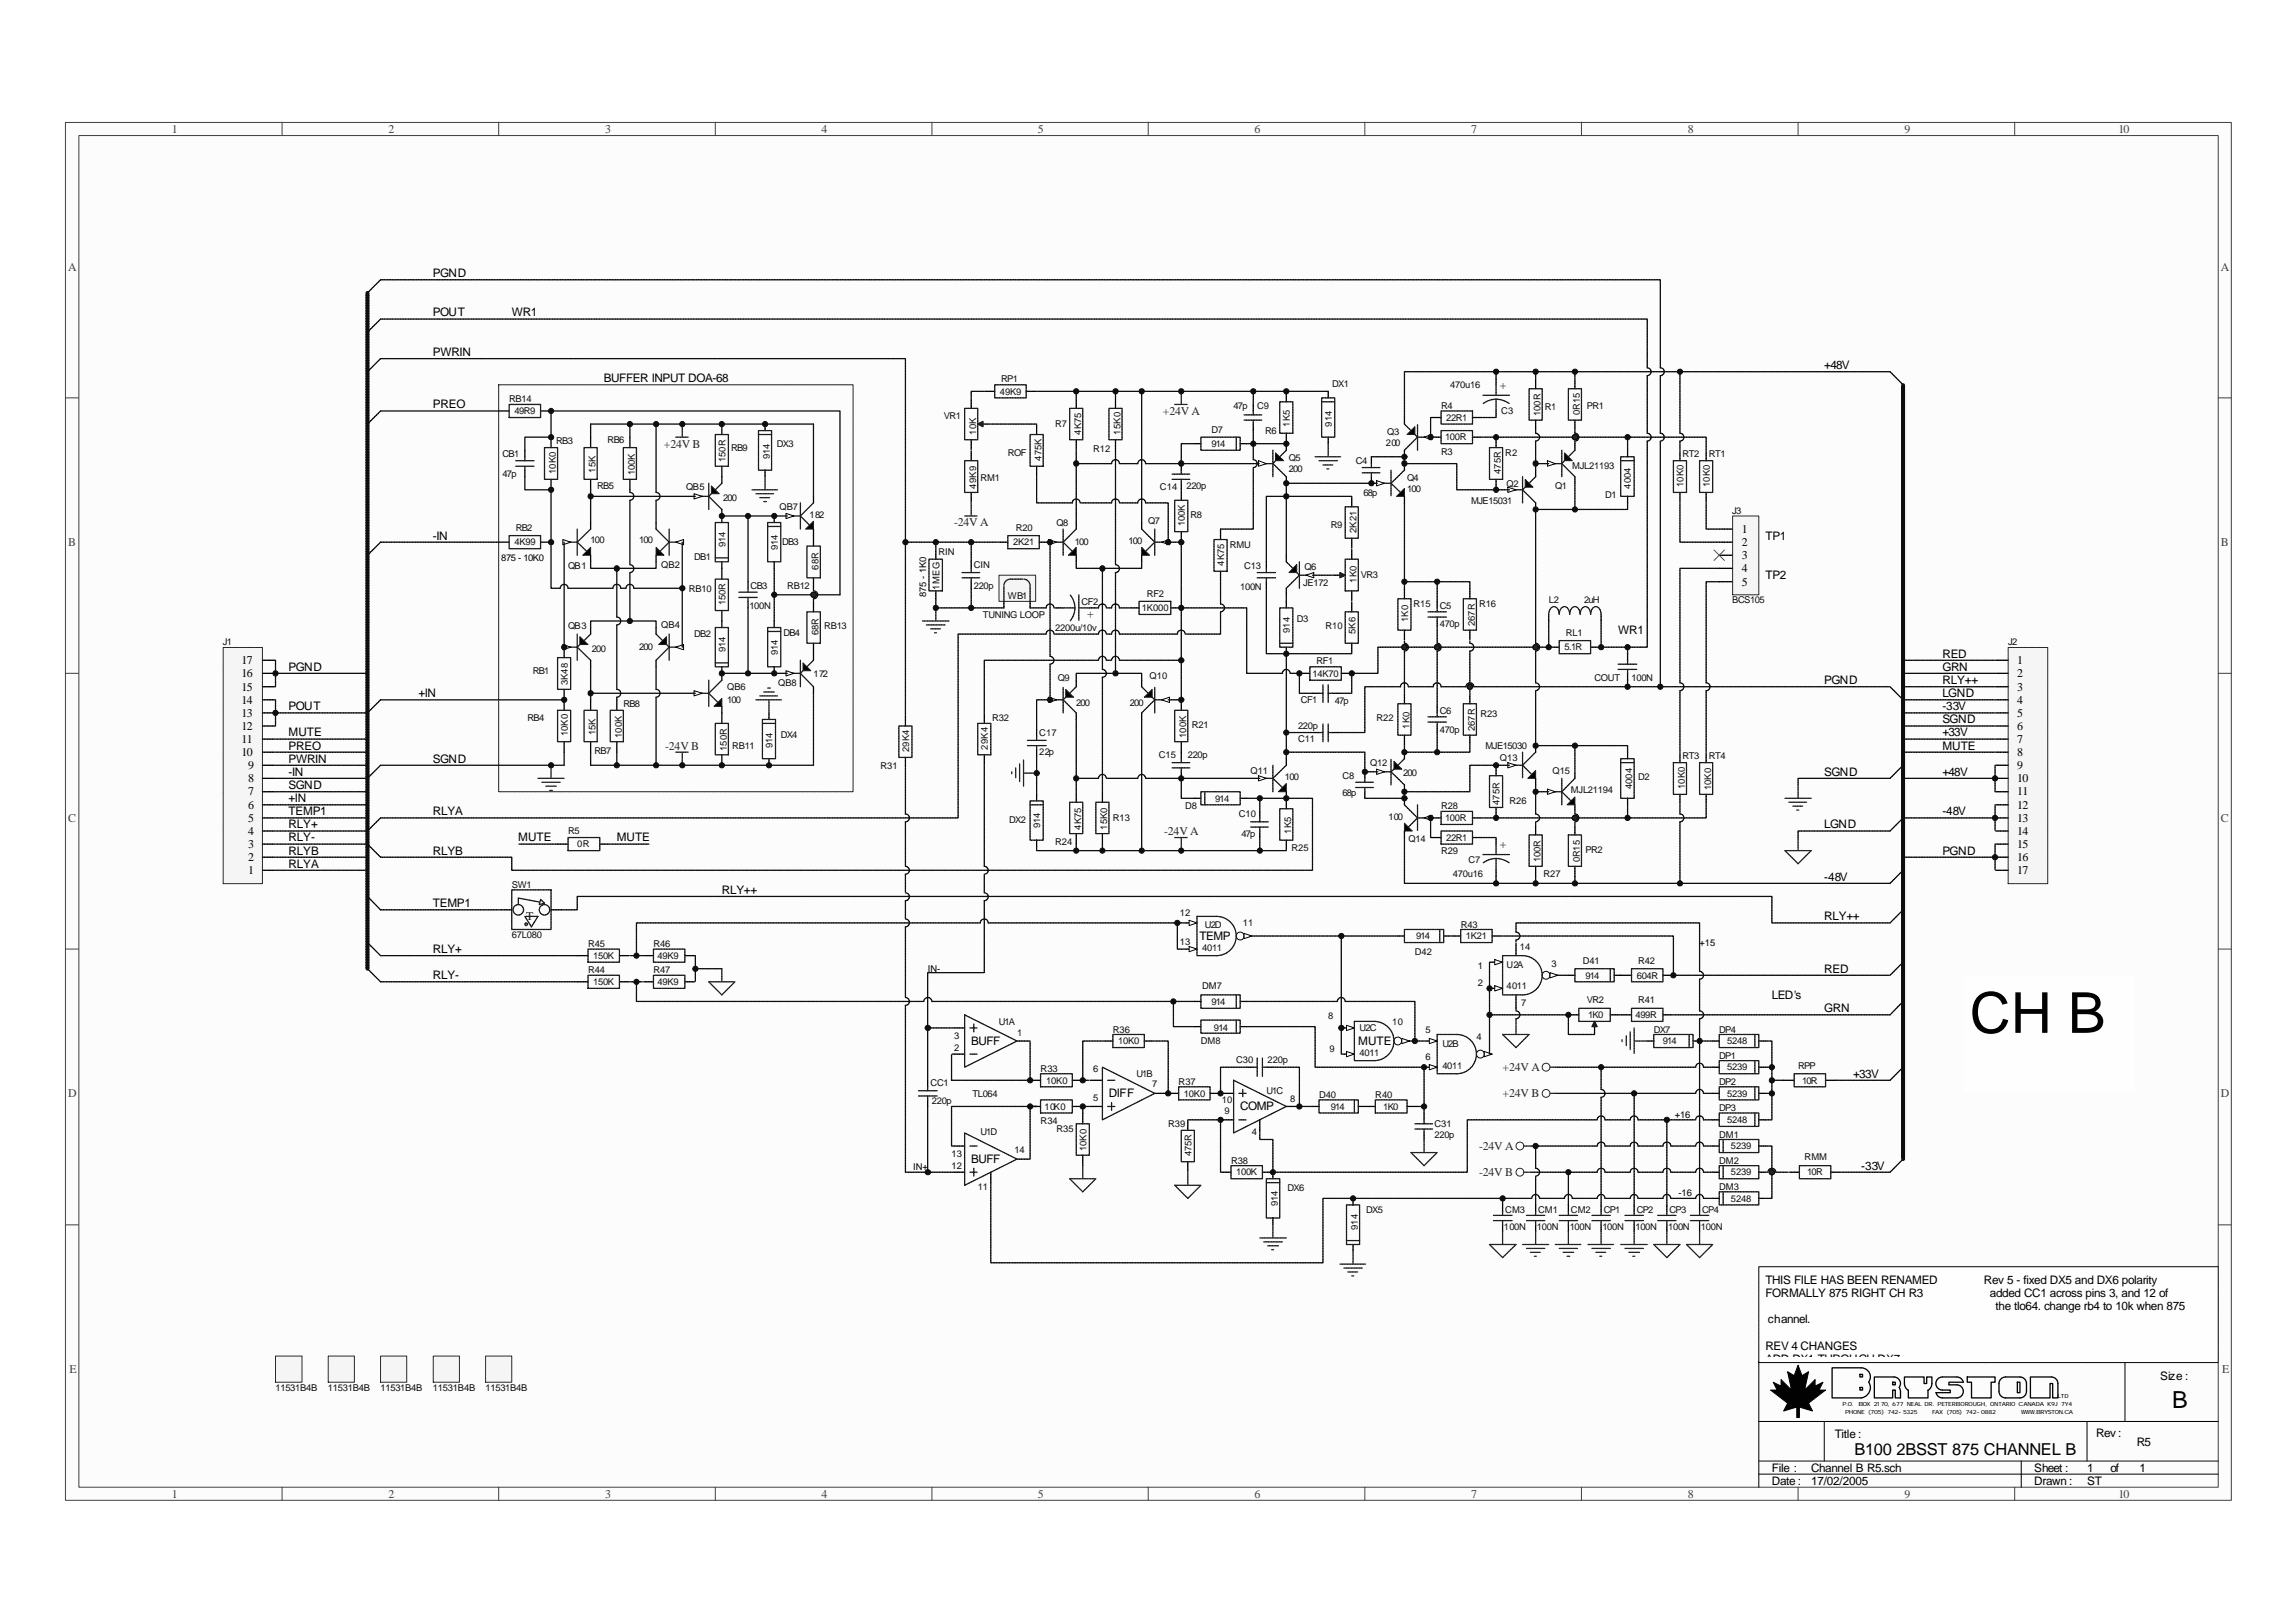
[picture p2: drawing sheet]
<svg xmlns="http://www.w3.org/2000/svg" width="297mm" height="210mm" viewBox="0 0 297 210" stroke-linecap="round" stroke-linejoin="round" font-family="sans-serif">
<defs><g id="words">
<text font-size="7.3" x="254.8" y="133.7">CH B</text>
<text font-size="3" x="281" y="182.3">B</text>
<text font-size="2.1" x="239.9" y="188.2">B100 2BSST 875 CHANNEL B</text>
<g font-size="1.5" fill="#404040">
<text x="22.2" y="17.2">1</text>
<text x="50.2" y="17.2">2</text>
<text x="78.3" y="17.2">3</text>
<text x="106.3" y="17.2">4</text>
<text x="134.3" y="17.2">5</text>
<text x="162.3" y="17.2">6</text>
<text x="190.3" y="17.2">7</text>
<text x="218.4" y="17.2">8</text>
<text x="246.4" y="17.2">9</text>
<text x="274.1" y="17.2">10</text>
<text x="8.8" y="35">A</text>
<text x="287.3" y="35">A</text>
<text x="8.8" y="70.7">B</text>
<text x="287.3" y="70.7">B</text>
<text x="8.8" y="106.4">C</text>
<text x="287.3" y="106.4">C</text>
<text x="8.8" y="142">D</text>
<text x="287.3" y="142">D</text>
<text x="9" y="177.7">E</text>
<text x="287.5" y="177.7">E</text>
<text x="22.2" y="193.8">1</text>
<text x="50.2" y="193.8">2</text>
<text x="78.3" y="193.8">3</text>
<text x="106.3" y="193.8">4</text>
<text x="134.3" y="193.8">5</text>
<text x="162.3" y="193.8">6</text>
<text x="190.3" y="193.8">7</text>
<text x="218.4" y="193.8">8</text>
<text x="246.4" y="193.8">9</text>
<text x="274.1" y="193.8">10</text>
</g>
<g font-size="1.5">
<text x="56" y="35.9">PGND</text>
<text x="56" y="41">POUT</text>
<text x="66.2" y="41">WR1</text>
<text x="56" y="46">PWRIN</text>
<text x="236" y="47.8">+48V</text>
<text x="56" y="52.8">PREO</text>
<text x="78.1" y="49.5">BUFFER INPUT DOA-68</text>
<text x="56" y="69.8">-IN</text>
<text x="225.3" y="69">1</text>
<text x="225.3" y="70.7">2</text>
<text x="228.4" y="69.8">TP1</text>
<text x="225.3" y="72.4">3</text>
<text x="225.3" y="74.1">4</text>
<text x="225.3" y="75.8">5</text>
<text x="228.4" y="74.9">TP2</text>
<text x="209.3" y="82.1">WR1</text>
<text x="31.2" y="89.4">15</text>
<text x="31.2" y="87.6">16</text>
<text x="31.2" y="86">17</text>
<text x="37.3" y="86.8">PGND</text>
<text x="236" y="88.5">PGND</text>
<text x="251.3" y="85.1">RED</text>
<text x="251.3" y="86.8">GRN</text>
<text x="251.3" y="88.5">RLY++</text>
<text x="261" y="86">1</text>
<text x="261" y="87.6">2</text>
<text x="261" y="89.4">3</text>
<text x="31.2" y="94.5">12</text>
<text x="31.2" y="92.8">13</text>
<text x="31.2" y="91.1">14</text>
<text x="37.3" y="91.9">POUT</text>
<text x="37.3" y="95.3">MUTE</text>
<text x="54.1" y="90.2">+IN</text>
<text x="251.3" y="91.9">-33V</text>
<text x="251.3" y="95.3">+33V</text>
<text x="251.3" y="93.6">SGND</text>
<text x="251.3" y="90.2">LGND</text>
<text x="261" y="91.1">4</text>
<text x="261" y="92.8">5</text>
<text x="261" y="94.5">6</text>
<text x="31.2" y="97.8">10</text>
<text x="31.2" y="96.2">11</text>
<text x="32.1" y="101.2">8</text>
<text x="32.1" y="99.5">9</text>
<text x="37.3" y="100.4">-IN</text>
<text x="37.3" y="97">PREO</text>
<text x="37.3" y="98.7">PWRIN</text>
<text x="56" y="98.7">SGND</text>
<text x="236" y="100.4">SGND</text>
<text x="251.3" y="97">MUTE</text>
<text x="251.3" y="100.4">+48V</text>
<text x="261" y="96.2">7</text>
<text x="261" y="97.8">8</text>
<text x="261" y="99.5">9</text>
<text x="261" y="101.2">10</text>
<text x="32.1" y="106.4">5</text>
<text x="32.1" y="104.7">6</text>
<text x="32.1" y="102.9">7</text>
<text x="37.3" y="105.5">TEMP1</text>
<text x="37.3" y="107.2">RLY+</text>
<text x="37.3" y="103.8">+IN</text>
<text x="37.3" y="102.1">SGND</text>
<text x="56" y="105.5">RLYA</text>
<text x="236" y="107.2">LGND</text>
<text x="251.3" y="105.5">-48V</text>
<text x="261" y="102.9">11</text>
<text x="261" y="104.7">12</text>
<text x="261" y="106.4">13</text>
<text x="32.1" y="113.1">1</text>
<text x="32.1" y="111.4">2</text>
<text x="32.1" y="109.7">3</text>
<text x="32.1" y="108">4</text>
<text x="37.3" y="108.9">RLY-</text>
<text x="37.3" y="112.3">RLYA</text>
<text x="37.3" y="110.6">RLYB</text>
<text x="56" y="110.6">RLYB</text>
<text x="67.1" y="108.9">MUTE</text>
<text x="79.8" y="108.9">MUTE</text>
<text x="236" y="114">-48V</text>
<text x="251.3" y="110.6">PGND</text>
<text x="261" y="108">14</text>
<text x="261" y="109.7">15</text>
<text x="261" y="111.4">16</text>
<text x="261" y="113.1">17</text>
<text x="56" y="117.4">TEMP1</text>
<text x="93.4" y="115.7">RLY++</text>
<text x="236" y="119.1">RLY++</text>
<text x="56" y="123.3">RLY+</text>
<text x="155.2" y="121.6">TEMP</text>
<text x="236" y="125.9">RED</text>
<text x="56" y="126.7">RLY-</text>
<text x="229.2" y="129.3">LED's</text>
<text x="236" y="131">GRN</text>
<text x="125.6" y="135.2">BUFF</text>
<text x="175.7" y="135.2">MUTE</text>
<text x="143.5" y="142">DIFF</text>
<text x="160.4" y="143.7">COMP</text>
<text x="239.7" y="139.5">+33V</text>
<text x="125.6" y="150.5">BUFF</text>
<text x="240.8" y="151.4">-33V</text>
<text x="228.4" y="166.1">THIS FILE HAS BEEN RENAMED</text>
<text x="228.4" y="167.8">FORMALLY 875 RIGHT CH R3</text>
<text x="256.7" y="166.1">Rev 5 - fixed DX5 and DX6 polarity</text>
<text x="257.4" y="167.8">added CC1 across pins 3, and 12 of</text>
<text x="228.7" y="171.2">channel.</text>
<text x="258.2" y="169.5">the tlo64. change rb4 to 10k when 875</text>
<text x="228.4" y="174.6">REV 4 CHANGES</text>
<text x="228.4" y="176.3">ADD DX1 THROUGH DX7</text>
<text x="279.5" y="178.5">Size :</text>
<text x="271.2" y="186">Rev :</text>
<text x="229.2" y="190.4">File :</text>
<text x="234.3" y="190.4">Channel B R5.sch</text>
<text x="237.4" y="186.2">Title :</text>
<text x="263.2" y="190.4">Sheet :</text>
<text x="270" y="190.4">1</text>
<text x="273" y="190.4">of</text>
<text x="276.4" y="187.2">R5</text>
<text x="276.8" y="190.4">1</text>
<text x="229.2" y="192.1">Date :</text>
<text x="234.3" y="192.1">17/02/2005</text>
<text x="263.2" y="192.1">Drawn :</text>
<text x="270" y="192.1">ST</text>
</g>
<g font-size="1.5" fill="#262626">
<text x="150.5" y="53.7">+24V A</text>
<text x="85.9" y="57.9">+24V B</text>
<text x="123.4" y="68.1">-24V A</text>
<text x="86.1" y="97">-24V B</text>
<text x="150.6" y="108">-24V A</text>
<text x="194.4" y="138.6">+24V A</text>
<text x="194.4" y="142">+24V B</text>
<text x="191.3" y="148.8">-24V A</text>
<text x="191.3" y="152.2">-24V B</text>
</g>
<g font-size="1.5" fill="#0e0e0e">
<text x="194.1" y="50.3">+</text>
<text x="141.5" y="80" transform="rotate(-90 141.5 80)">+</text>
<text x="194.1" y="109.7">+</text>
</g>
<text font-size="1.5" fill="#1c1c1c" x="68.1" y="119.1">T</text>
<g font-size="1.2" fill="#0e0e0e">
<text x="65.9" y="52.1">RB14</text>
<text x="66.5" y="53.6">49R9</text>
<text x="129.4" y="51.1">49K9</text>
<text x="129.5" y="49.4">RP1</text>
<text x="159.6" y="52.9">47p</text>
<text x="162.6" y="52.9">C9</text>
<text x="172.3" y="50.1">DX1</text>
<text x="186.4" y="52.9">R4</text>
<text x="187.6" y="50.2">470u16</text>
<text x="194.2" y="53.6">C3</text>
<text x="199.3" y="53.9" transform="rotate(-90 199.3 53.9)">100R</text>
<text x="199.9" y="53.1">R1</text>
<text x="204.4" y="53.7" transform="rotate(-90 204.4 53.7)">0R15</text>
<text x="205.3" y="52.9">PR1</text>
<text x="65" y="59.2">CB1</text>
<text x="72" y="57.5">RB3</text>
<text x="78.6" y="57.3">RB6</text>
<text x="93.9" y="59.8" transform="rotate(-90 93.9 59.8)">150R</text>
<text x="94.6" y="58.3">RB9</text>
<text x="99.6" y="59.5" transform="rotate(-90 99.6 59.5)">914</text>
<text x="100.5" y="57.8">DX3</text>
<text x="122.1" y="54.3">VR1</text>
<text x="126.3" y="56.2" transform="rotate(-90 126.3 56.2)">10K</text>
<text x="130.4" y="59">ROF</text>
<text x="134.7" y="59.6" transform="rotate(-90 134.7 59.6)">475K</text>
<text x="136.5" y="55.3">R7</text>
<text x="139.9" y="56.2" transform="rotate(-90 139.9 56.2)">4K75</text>
<text x="141.4" y="58.5">R12</text>
<text x="144.9" y="56.2" transform="rotate(-90 144.9 56.2)">15K0</text>
<text x="156.7" y="56">D7</text>
<text x="156.7" y="57.8">914</text>
<text x="163.7" y="56.1">R6</text>
<text x="166.8" y="59.7">Q5</text>
<text x="166.9" y="55.2" transform="rotate(-90 166.9 55.2)">1K5</text>
<text x="172.3" y="55.2" transform="rotate(-90 172.3 55.2)">914</text>
<text x="179.3" y="57.7">200</text>
<text x="179.5" y="56.3">Q3</text>
<text x="186.4" y="58.9">R3</text>
<text x="186.9" y="57">100R</text>
<text x="187.1" y="54.5">22R1</text>
<text x="194.7" y="59">R2</text>
<text x="217.7" y="59.2">RT2</text>
<text x="221.1" y="59.2">RT1</text>
<text x="65" y="61.8">47p</text>
<text x="71.9" y="61.4" transform="rotate(-90 71.9 61.4)">10K0</text>
<text x="77" y="61.2" transform="rotate(-90 77 61.2)">15K</text>
<text x="77.3" y="63.3">RB5</text>
<text x="82.1" y="61.5" transform="rotate(-90 82.1 61.5)">100K</text>
<text x="88.8" y="63.5">QB5</text>
<text x="93.6" y="64.8">200</text>
<text x="126.3" y="63.2" transform="rotate(-90 126.3 63.2)">49K9</text>
<text x="126.8" y="62.3">RM1</text>
<text x="150.1" y="63.5">C14</text>
<text x="153.5" y="63.3">220p</text>
<text x="166.8" y="61.1">200</text>
<text x="175.4" y="60">C4</text>
<text x="176.4" y="64.1">68p</text>
<text x="182" y="62.3">Q4</text>
<text x="182" y="63.6">100</text>
<text x="190.3" y="65.2">MJE15031</text>
<text x="194.2" y="61.4" transform="rotate(-90 194.2 61.4)">475R</text>
<text x="194.9" y="63">Q2</text>
<text x="201.2" y="63.3">Q1</text>
<text x="203.4" y="60.7">MJL21193</text>
<text x="207.6" y="64.5">D1</text>
<text x="211" y="63.2" transform="rotate(-90 211 63.2)">4004</text>
<text x="217.8" y="63" transform="rotate(-90 217.8 63)">10K0</text>
<text x="221.2" y="63" transform="rotate(-90 221.2 63)">10K0</text>
<text x="66.5" y="70.6">4K99</text>
<text x="66.7" y="68.7">RB2</text>
<text x="76.4" y="70.2">100</text>
<text x="82.7" y="70.2">100</text>
<text x="93.9" y="70.8" transform="rotate(-90 93.9 70.8)">914</text>
<text x="100.6" y="71.2" transform="rotate(-90 100.6 71.2)">914</text>
<text x="100.8" y="66">QB7</text>
<text x="101.2" y="70.6">DB3</text>
<text x="104.7" y="67">182</text>
<text x="121.4" y="71.8">RIN</text>
<text x="131.1" y="70.6">2K21</text>
<text x="131.4" y="68.7">R20</text>
<text x="136.7" y="68">Q8</text>
<text x="139.1" y="70.6">100</text>
<text x="146" y="70.4">100</text>
<text x="148.5" y="67.9">Q7</text>
<text x="153.3" y="68.1" transform="rotate(-90 153.3 68.1)">100K</text>
<text x="154" y="67">R8</text>
<text x="159.1" y="70.9">RMU</text>
<text x="172.2" y="68.4">R9</text>
<text x="175.5" y="69" transform="rotate(-90 175.5 69)">2K21</text>
<text x="224.1" y="66.5">J3</text>
<text x="73.5" y="73.6">QB1</text>
<text x="85.6" y="73.5">QB2</text>
<text x="89.1" y="76.6">RB10</text>
<text x="89.8" y="72.4">DB1</text>
<text x="97.1" y="76.2">CB3</text>
<text x="101.9" y="76.2">RB12</text>
<text x="105.9" y="73.7" transform="rotate(-90 105.9 73.7)">68R</text>
<text x="121.5" y="76.3" transform="rotate(-90 121.5 76.3)">1MEG</text>
<text x="126" y="73.5">CIN</text>
<text x="126" y="76.2">220p</text>
<text x="130.4" y="77.6">WB1</text>
<text x="148.4" y="77.2">RF2</text>
<text x="158.4" y="73.2" transform="rotate(-90 158.4 73.2)">4K75</text>
<text x="160.4" y="76.4">100N</text>
<text x="161" y="73.6">C13</text>
<text x="168.6" y="75.9">JE172</text>
<text x="168.8" y="73.8">Q6</text>
<text x="175.5" y="75.5" transform="rotate(-90 175.5 75.5)">1K0</text>
<text x="176.1" y="74.8">VR3</text>
<text x="28.8" y="83.5">J1</text>
<text x="73.5" y="81.5">QB3</text>
<text x="85.6" y="81.3">QB4</text>
<text x="89.8" y="82.5">DB2</text>
<text x="93.9" y="78.3" transform="rotate(-90 93.9 78.3)">150R</text>
<text x="96.9" y="78.8">100N</text>
<text x="101.3" y="82.3">DB4</text>
<text x="105.9" y="82.2" transform="rotate(-90 105.9 82.2)">68R</text>
<text x="106.6" y="81.5">RB13</text>
<text x="127.2" y="79.9">TUNING LOOP</text>
<text x="136.5" y="81.6">2200u/10v</text>
<text x="139.9" y="78.2">CF2</text>
<text x="147.7" y="79.1">1K000</text>
<text x="166.9" y="81.9" transform="rotate(-90 166.9 81.9)">914</text>
<text x="167.8" y="80.4">D3</text>
<text x="171.5" y="81.5">R10</text>
<text x="175.3" y="82.1" transform="rotate(-90 175.3 82.1)">5K6</text>
<text x="182.2" y="80.5" transform="rotate(-90 182.2 80.5)">1K0</text>
<text x="182.9" y="78.6">R15</text>
<text x="186.3" y="78.8">C5</text>
<text x="186.3" y="81.1">470p</text>
<text x="190.8" y="81" transform="rotate(-90 190.8 81)">267R</text>
<text x="191.3" y="78.6">R16</text>
<text x="200.4" y="78.1">L2</text>
<text x="202.6" y="82.3">RL1</text>
<text x="204.9" y="78.1">2uH</text>
<text x="224.1" y="78.1">BCS105</text>
<text x="259.8" y="83.5">J2</text>
<text x="68.9" y="87.2">RB1</text>
<text x="73.4" y="88.7" transform="rotate(-90 73.4 88.7)">3K48</text>
<text x="76.6" y="84.3">200</text>
<text x="82.7" y="84.2">200</text>
<text x="93.9" y="84.4" transform="rotate(-90 93.9 84.4)">914</text>
<text x="94.1" y="89.3">QB6</text>
<text x="100.6" y="84.8" transform="rotate(-90 100.6 84.8)">914</text>
<text x="100.7" y="88.7">QB8</text>
<text x="105.2" y="87.6">172</text>
<text x="136.9" y="88.1">Q9</text>
<text x="148.7" y="87.9">Q10</text>
<text x="169.8" y="87.6">14K70</text>
<text x="170.3" y="85.9">RF1</text>
<text x="202.4" y="84.2">5.1R</text>
<text x="206.3" y="88.1">COUT</text>
<text x="211.1" y="88.1">100N</text>
<text x="68.2" y="93.4">RB4</text>
<text x="73.4" y="95.3" transform="rotate(-90 73.4 95.3)">10K0</text>
<text x="77" y="95.1" transform="rotate(-90 77 95.1)">15K</text>
<text x="80.4" y="95.5" transform="rotate(-90 80.4 95.5)">100K</text>
<text x="80.6" y="91.5">RB8</text>
<text x="94.1" y="91">100</text>
<text x="101" y="95.6">DX4</text>
<text x="128.4" y="93.4">R32</text>
<text x="134.5" y="95.2">C17</text>
<text x="139.2" y="91.3">200</text>
<text x="146.2" y="91.3">200</text>
<text x="153.5" y="95.5" transform="rotate(-90 153.5 95.5)">100K</text>
<text x="154.2" y="94.2">R21</text>
<text x="167.9" y="94.4">220p</text>
<text x="168.3" y="91">CF1</text>
<text x="172.7" y="91.2">47p</text>
<text x="178.1" y="93.4">R22</text>
<text x="182.3" y="94.3" transform="rotate(-90 182.3 94.3)">1K0</text>
<text x="186.3" y="92.3">C6</text>
<text x="186.3" y="94.9">470p</text>
<text x="190.8" y="94.6" transform="rotate(-90 190.8 94.6)">267R</text>
<text x="191.5" y="92.9">R23</text>
<text x="76.9" y="97.6">RB7</text>
<text x="94" y="97.2" transform="rotate(-90 94 97.2)">150R</text>
<text x="94.7" y="96.9">RB11</text>
<text x="99.9" y="96.8" transform="rotate(-90 99.9 96.8)">914</text>
<text x="113.9" y="99.5">R31</text>
<text x="117.6" y="97.3" transform="rotate(-90 117.6 97.3)">29K4</text>
<text x="127.8" y="97" transform="rotate(-90 127.8 97)">29K4</text>
<text x="134.5" y="97.8">22p</text>
<text x="149.9" y="98.1">C15</text>
<text x="153.7" y="98.1">220p</text>
<text x="161.8" y="100.1">Q11</text>
<text x="166.2" y="101">100</text>
<text x="167.9" y="96.1">C11</text>
<text x="173.7" y="100.8">C8</text>
<text x="177.2" y="99.1">Q12</text>
<text x="181.5" y="100.5">200</text>
<text x="192.2" y="96.9">MJE15030</text>
<text x="194.1" y="98.4">Q13</text>
<text x="200.9" y="100.1">Q15</text>
<text x="211.9" y="101">D2</text>
<text x="217.7" y="98.3">RT3</text>
<text x="221.1" y="98.3">RT4</text>
<text x="73.5" y="108">R5</text>
<text x="130.6" y="106.4">DX2</text>
<text x="134.6" y="107.2" transform="rotate(-90 134.6 107.2)">914</text>
<text x="139.9" y="107.4" transform="rotate(-90 139.9 107.4)">4K75</text>
<text x="143.3" y="107.4" transform="rotate(-90 143.3 107.4)">15K0</text>
<text x="144" y="106.3">R13</text>
<text x="153.3" y="104.7">D8</text>
<text x="157.2" y="103.7">914</text>
<text x="160.3" y="105.8">C10</text>
<text x="167" y="107.9" transform="rotate(-90 167 107.9)">1K5</text>
<text x="173.7" y="103">68p</text>
<text x="179.6" y="106.1">100</text>
<text x="186.4" y="104.7">R28</text>
<text x="186.9" y="106.3">100R</text>
<text x="194" y="104.2" transform="rotate(-90 194 104.2)">475R</text>
<text x="195.3" y="104.1">R26</text>
<text x="203.2" y="102.7">MJL21194</text>
<text x="211.2" y="102.1" transform="rotate(-90 211.2 102.1)">4004</text>
<text x="218" y="102.1" transform="rotate(-90 218 102.1)">10K0</text>
<text x="221.4" y="102.3" transform="rotate(-90 221.4 102.3)">10K0</text>
<text x="74.7" y="109.7">0R</text>
<text x="136.5" y="109.3">R24</text>
<text x="160.6" y="108.3">47p</text>
<text x="167.1" y="110.2">R25</text>
<text x="182.2" y="109">Q14</text>
<text x="186.4" y="110.5">R29</text>
<text x="187.1" y="108.8">22R1</text>
<text x="188" y="113.6">470u16</text>
<text x="190" y="111.7">C7</text>
<text x="199.3" y="111.6" transform="rotate(-90 199.3 111.6)">100R</text>
<text x="199.7" y="113.6">R27</text>
<text x="204.4" y="111.6" transform="rotate(-90 204.4 111.6)">0R15</text>
<text x="205.1" y="110.3">PR2</text>
<text x="66.2" y="114.9">SW1</text>
<text x="152.7" y="118.5">12</text>
<text x="160.8" y="119.9">11</text>
<text x="66.2" y="121.4">67L080</text>
<text x="76.1" y="126">R44</text>
<text x="76.1" y="122.6">R45</text>
<text x="76.8" y="124.1">150K</text>
<text x="84.5" y="126">R47</text>
<text x="84.5" y="122.6">R46</text>
<text x="85" y="124.1">49K9</text>
<text x="152.7" y="122.2">13</text>
<text x="155.5" y="123.1">4011</text>
<text x="155.9" y="120">U2D</text>
<text x="183" y="123.6">D42</text>
<text x="183.2" y="121.6">914</text>
<text x="189" y="120">R43</text>
<text x="189.7" y="121.6">1K21</text>
<text x="191.2" y="125.4">1</text>
<text x="194.9" y="125.3">U2A</text>
<text x="196.6" y="122.9">14</text>
<text x="200.7" y="125.1">3</text>
<text x="204.8" y="124.8">D41</text>
<text x="211.9" y="124.8">R42</text>
<text x="76.8" y="127.5">150K</text>
<text x="85" y="127.5">49K9</text>
<text x="155.5" y="128">DM7</text>
<text x="156.7" y="130">914</text>
<text x="171.8" y="131.9">8</text>
<text x="191.2" y="127.6">2</text>
<text x="194.9" y="128">4011</text>
<text x="196.8" y="130.2">7</text>
<text x="205.1" y="126.6">914</text>
<text x="205.3" y="129.9">VR2</text>
<text x="205.4" y="131.8">1K0</text>
<text x="211.6" y="131.8">499R</text>
<text x="211.8" y="126.6">604R</text>
<text x="211.9" y="129.9">R41</text>
<text x="123.4" y="136">2</text>
<text x="123.4" y="134.5">3</text>
<text x="129.2" y="132.6">U1A</text>
<text x="131.6" y="134.1">1</text>
<text x="144" y="133.6">R36</text>
<text x="144.7" y="135.1">10K0</text>
<text x="155.4" y="135.1">DM8</text>
<text x="157.1" y="133.4">914</text>
<text x="159.9" y="137.5">C30</text>
<text x="164" y="137.5">220p</text>
<text x="172" y="136.2">9</text>
<text x="175.9" y="133.4">U2C</text>
<text x="175.9" y="136.7">4011</text>
<text x="180.1" y="132.6">10</text>
<text x="184.4" y="133.6">5</text>
<text x="184.4" y="137.2">6</text>
<text x="186.6" y="135.5">U2B</text>
<text x="191" y="134.6">4</text>
<text x="214" y="133.6">DX7</text>
<text x="215.1" y="135.1">914</text>
<text x="222.4" y="137">DP1</text>
<text x="222.4" y="133.6">DP4</text>
<text x="223.4" y="135.1">5248</text>
<text x="120.4" y="140.6">CC1</text>
<text x="120.6" y="142.9">220p</text>
<text x="125.8" y="141.9">TL064</text>
<text x="134.6" y="138.7">R33</text>
<text x="135.1" y="143.6">10K0</text>
<text x="135.3" y="140.2">10K0</text>
<text x="141.4" y="138.7">6</text>
<text x="141.4" y="142.4">5</text>
<text x="147" y="139.4">U1B</text>
<text x="149.1" y="140.7">7</text>
<text x="152.5" y="140.4">R37</text>
<text x="153.2" y="141.9">10K0</text>
<text x="158.1" y="142.8">10</text>
<text x="163.8" y="141.6">U1C</text>
<text x="166.9" y="142.6">8</text>
<text x="170.6" y="142.1">D40</text>
<text x="172.2" y="143.6">914</text>
<text x="177.9" y="142.1">R40</text>
<text x="178.9" y="143.6">1K0</text>
<text x="186.6" y="138.4">4011</text>
<text x="222.4" y="140.4">DP2</text>
<text x="222.4" y="143.8">DP3</text>
<text x="223.4" y="138.5">5239</text>
<text x="223.4" y="141.9">5239</text>
<text x="232.6" y="138.4">RPP</text>
<text x="233.1" y="140.2">10R</text>
<text x="123.1" y="149.7">13</text>
<text x="126.8" y="146.9">U1D</text>
<text x="131.2" y="149.2">14</text>
<text x="134.6" y="145.5">R34</text>
<text x="136.7" y="146.5">R35</text>
<text x="140.5" y="149" transform="rotate(-90 140.5 149)">10K0</text>
<text x="151.1" y="145.9">R39</text>
<text x="154.1" y="149.7" transform="rotate(-90 154.1 149.7)">475R</text>
<text x="158.4" y="144.1">9</text>
<text x="162" y="146.9">4</text>
<text x="185.6" y="145.9">C31</text>
<text x="185.6" y="147.2">220p</text>
<text x="222.4" y="147.2">DM1</text>
<text x="223.4" y="145.3">5248</text>
<text x="223.9" y="148.7">5239</text>
<text x="123.1" y="151.3">12</text>
<text x="126.5" y="154">11</text>
<text x="159.3" y="150.6">R38</text>
<text x="159.9" y="152.1">100K</text>
<text x="166.6" y="154.1">DX6</text>
<text x="222.4" y="150.6">DM2</text>
<text x="222.4" y="154">DM3</text>
<text x="223.9" y="152.1">5239</text>
<text x="223.9" y="155.5">5248</text>
<text x="233.5" y="150.1">RMM</text>
<text x="233.8" y="152.1">10R</text>
<text x="165.3" y="156.1" transform="rotate(-90 165.3 156.1)">914</text>
<text x="175.7" y="159.2" transform="rotate(-90 175.7 159.2)">914</text>
<text x="176.7" y="157">DX5</text>
<text x="194.6" y="159.2">100N</text>
<text x="194.7" y="157">CM3</text>
<text x="198.8" y="159.2">100N</text>
<text x="199" y="157">CM1</text>
<text x="203.1" y="159.2">100N</text>
<text x="203.2" y="157">CM2</text>
<text x="207.3" y="159.2">100N</text>
<text x="207.5" y="157">CP1</text>
<text x="211.6" y="159.2">100N</text>
<text x="211.8" y="157">CP2</text>
<text x="215.8" y="159.2">100N</text>
<text x="216" y="157">CP3</text>
<text x="220" y="159.2">100N</text>
<text x="220.2" y="157">CP4</text>
<text x="35.6" y="180">11531B4B</text>
<text x="42.4" y="180">11531B4B</text>
<text x="49.2" y="180">11531B4B</text>
<text x="56" y="180">11531B4B</text>
<text x="62.8" y="180">11531B4B</text>
</g>
<g font-size="1.2">
<text x="64.9" y="72.6">875 - 10K0</text>
<text x="119.8" y="77.3" transform="rotate(-90 119.8 77.3)">875 - 1K0</text>
<text x="120" y="125.8">IN-</text>
<text x="219.9" y="122.4">+15</text>
<text x="216.7" y="144.6">+16</text>
<text x="118.2" y="151.4">IN+</text>
<text x="217.2" y="154.8">-16</text>
</g>
<g font-size=".7">
<text x="238.4" y="182">P.O.</text>
<text x="238.7" y="183">PHONE (705) 742-5325</text>
<text x="240.5" y="182">BOX 2170, 677 NEAL DR. PETERBOROUGH, ONTARIO CANADA K9J 7Y4</text>
<text x="249.9" y="183">FAX (705) 742-0882</text>
<text x="261.5" y="183">WWW.BRYSTON.CA</text>
<text x="266.2" y="180.9">LTD</text>
</g>
</g></defs>
<path d="M8.5 15.9h280.2v178.3h-280.2z" fill="#fcfcfc"/>
<path d="M8.5 15.8h280.2v178.4h-280.2z" fill="none" stroke="#404040" stroke-width=".13"/>
<path d="M10.2 17.6h276.8v174.9h-276.8z" fill="#fcfcfc"/>
<g fill="none" stroke="#404040" stroke-width=".13">
<path d="M10.2 17.5h276.8v175h-276.8zM36.5 15.8v1.7M64.5 15.8v1.7M92.5 15.8v1.7M120.6 15.8v1.7M148.5 15.8v1.7M176.6 15.8v1.7M204.6 15.8v1.7M232.6 15.8v1.7M260.6 15.8v1.7M8.5 51.5h1.7M287 51.5h1.7"/>
<path d="M8.5 87.1h1.7M287 87.1h1.7M8.5 122.8h1.7M287 122.8h1.7M8.5 158.5h1.7M287 158.5h1.7M36.5 192.5v1.7M64.5 192.5v1.7M92.5 192.5v1.7M120.6 192.5v1.7M148.5 192.5v1.7M176.6 192.5v1.7"/>
<path d="M204.6 192.5v1.7M232.6 192.5v1.7M260.6 192.5v1.7"/>
</g>
<path d="M274.9 176.2v7.8M287 176.2h-59.5v16.3M227.5 184h59.5M227.5 190.8h59.5M236 184v5.1M261.5 189.1v3.4M270 184v5.1" fill="none" stroke="#000" stroke-width=".13"/>
<path d="M229.4 178.9l1 .5v-.9l1.4 1.4-.5-2.4 .8 .5 .5-1.3 .5 1.3 .9-.5-.5 2.4 1.3-1.4v.9l1-.5-.5 1h.9l-2.2 1.7 .5 1-1.7-.5v1.3h-.3v-1.3l-1.7 .5 .5-1-2.2-1.7h.8z" fill-rule="evenodd" fill="#000" stroke="#000" stroke-width=".13"/>
<g fill="none" stroke="#000" stroke-width=".17">
<path d="M73 70.2h.8M76.4 67.6v.9M240.6 177.9h.4v.3h-.4zM240.6 179.5h.4v.4h-.4zM241.8 178.8a1.16 1.16 0 0 0-1-1.8h-3.8v3.9h3.8a1.33 1.33 0 0 0 1-2M242.5 178.2h2.5a.85 .85 0 0 1 .8 .5 .85 .85 0 0 1-.1 .8 1.8 1.8 0 0 1 .2 1.4h-.7v-1h-.3v1h-2.4zM244.9 178.9h.3v.3h-.3zM246.9 179.9a1.04 1.04 0 0 1-.5-.9v-.8h2.5v.8h.4v-.8h.6a1.57 1.57 0 0 1-.5 1.7M246.9 179.9v1h2.5v-1M254.5 178.2h3.6v.7h-.5v2h-2.5v-2h-.6zM258.9 178.4l.6-.2h1.8a.85 .85 0 0 1 .9 .8v1.1a.85 .85 0 0 1-.9 .8h-1.8a.85 .85 0 0 1-.9-.8v-1.1zM261 178.9h.3v1.3h-.3z"/>
<path d="M262.7 178.2h2.7a.85 .85 0 0 1 .8 .8v1.9h-.6v-1.9h-.4v1.9h-2.5zM250.4 180.2h1.9v-.3h-1a.85 .85 0 0 1-.9-.9 .85 .85 0 0 1 .9-.8h1.9a.87 .87 0 0 1 .8 .7h-1.9v.3h1.1a.85 .85 0 0 1 .8 .9 .85 .85 0 0 1-.8 .8h-1.9a.82 .82 0 0 1-.8-.7"/>
</g>
<path d="M227.5 189.1h59.5" fill="none" stroke="#0a0a0a" stroke-width=".13"/>
<path d="M75.9 71.3l.5-.5v1.1h-1z" fill-rule="evenodd" fill="#000" stroke="#1c1c1c" stroke-width=".13"/>
<path d="M74.7 68.5v3.4M76.4 68.5l-1.7 1.7 1.2 1.1" fill="none" stroke="#1c1c1c" stroke-width=".17"/>
<path d="M72.8 69.8l1 .4-1 .3z" fill-rule="evenodd" fill="#fcfcfc" stroke="#000" stroke-width=".13"/>
<path d="M76.4 71.9v.8M84.9 67.6v.9M87.4 70.2h.9" fill="none" stroke="#000" stroke-width=".17"/>
<path d="M73.8 70.2h.9M84.9 68.5l1.7 1.7-1.2 1.1M86.6 68.5v3.4" fill="none" stroke="#1c1c1c" stroke-width=".17"/>
<path d="M84.9 70.8l1 1.1h-1z" fill-rule="evenodd" fill="#000" stroke="#1c1c1c" stroke-width=".13"/>
<path d="M87.4 70.2l1-.4v.7z" fill-rule="evenodd" fill="#fcfcfc" stroke="#000" stroke-width=".13"/>
<path d="M84.9 71.9v.8M90 89.7h.8M93.4 87.1v.9" fill="none" stroke="#000" stroke-width=".17"/>
<path d="M86.6 70.2h.8M91.7 88v3.4M93.4 88l-1.7 1.7 1.2 1.2" fill="none" stroke="#1c1c1c" stroke-width=".17"/>
<path d="M92.9 90.9l.5-.5v1h-1z" fill-rule="evenodd" fill="#000" stroke="#1c1c1c" stroke-width=".13"/>
<path d="M89.8 89.4l1 .3-1 .4z" fill-rule="evenodd" fill="#fcfcfc" stroke="#000" stroke-width=".13"/>
<path d="M90 64.2h.8M93.4 65.9v.9M93.4 91.4v.9" fill="none" stroke="#000" stroke-width=".17"/>
<path d="M90.8 64.2h.9M91.7 62.5v3.4M91.7 64.2l1.7 1.7M92 63.9l-.3 .3M93.4 62.5l-.9 .9M90.8 89.7h.9" fill="none" stroke="#1c1c1c" stroke-width=".17"/>
<path d="M92 62.9l1 1h-1z" fill-rule="evenodd" fill="#000" stroke="#1c1c1c" stroke-width=".13"/>
<path d="M89.8 63.9l1 .3-1 .4z" fill-rule="evenodd" fill="#fcfcfc" stroke="#000" stroke-width=".13"/>
<path d="M93.4 61.7v.8M84.9 85.4v.9M87.4 83.7h.9" fill="none" stroke="#000" stroke-width=".17"/>
<path d="M85.2 83.4l1-1v1z" fill-rule="evenodd" fill="#000" stroke="#1c1c1c" stroke-width=".13"/>
<path d="M84.9 82.1l.8 .8M86.2 83.4l.4 .3M86.6 82.1v3.3M86.6 83.7h.8M86.6 83.7l-1.7 1.7" fill="none" stroke="#1c1c1c" stroke-width=".17"/>
<path d="M87.4 83.7l1-.3v.7z" fill-rule="evenodd" fill="#fcfcfc" stroke="#000" stroke-width=".13"/>
<path d="M73 83.7h.8M76.4 85.4v.9M84.9 81.2v.9" fill="none" stroke="#000" stroke-width=".17"/>
<path d="M75 82.4l1.1 1h-1.1z" fill-rule="evenodd" fill="#000" stroke="#1c1c1c" stroke-width=".13"/>
<path d="M73.8 83.7h.9M74.7 82.1v3.3M74.7 83.7l1.7 1.7M75 83.4l-.3 .3M76.4 82.1l-.8 .8" fill="none" stroke="#1c1c1c" stroke-width=".17"/>
<path d="M72.8 83.4l1 .3-1 .4z" fill-rule="evenodd" fill="#fcfcfc" stroke="#000" stroke-width=".13"/>
<path d="M76.4 81.2v.9M101.9 87.1h.8M105.2 88.9v.8" fill="none" stroke="#000" stroke-width=".17"/>
<path d="M103.9 85.8l1 1h-1z" fill-rule="evenodd" fill="#000" stroke="#1c1c1c" stroke-width=".13"/>
<path d="M102.7 87.1h.8M103.5 85.4v3.5M103.5 87.1l1.7 1.8M103.9 86.8l-.4 .3M105.2 85.4l-.8 .9" fill="none" stroke="#1c1c1c" stroke-width=".17"/>
<path d="M101.7 86.8l1 .3-1 .4z" fill-rule="evenodd" fill="#fcfcfc" stroke="#000" stroke-width=".13"/>
<path d="M101.9 66.8h.8M105.2 64.2v.9M105.2 84.6v.8" fill="none" stroke="#000" stroke-width=".17"/>
<path d="M104.2 68.5l1-1v1z" fill-rule="evenodd" fill="#000" stroke="#1c1c1c" stroke-width=".13"/>
<path d="M102.7 66.8h.8M103.5 66.8l1.2 1.2M103.5 65.1v3.4M105.2 65.1l-1.7 1.7" fill="none" stroke="#1c1c1c" stroke-width=".17"/>
<path d="M101.7 66.4l1 .4-1 .3z" fill-rule="evenodd" fill="#fcfcfc" stroke="#000" stroke-width=".13"/>
<g fill="none" stroke="#000" stroke-width=".17">
<path d="M64.5 53.2h1.4M67.9 58.3v.8M69.9 53.2h1.4M71.3 56.6v1.3M76.4 56.6v1.3M81.5 56.6v1.3M93.4 54.9v1.3M64.5 70.2h1.4M67.9 60.8v.9M69.9 70.2h1.4M71.3 62v1.4M76.4 62v1.4"/>
<path d="M81.5 62v1.4M93.4 60.3v1.4M93.4 66.8v.8M93.4 72.7v2.2M93.4 79v2.2M96.8 75.3v.8M96.8 77.8v.9M100.2 66.8v.8M100.2 72.7v.8M105.2 68.5v2.2M105.2 74.8v1.3M105.2 77.8v1.4"/>
<path d="M73 83.7v1.4M73 89.2v2.7M73 96v1.3M76.4 90.6v1.3M76.4 96v1.3M79.8 90.6v1.3M79.8 96v1.3M93.4 86.3v.8M93.4 92.3v1.3M93.4 97.7v1.3M100.2 80.4v.8M100.2 86.3v.8"/>
<path d="M105.2 83.2v1.4"/>
</g>
<g fill="none" stroke="#1c1c1c" stroke-width=".17">
<path d="M65.9 52.3h4v1.7h-4zM66.7 59.6h2.4M67.9 59.1v.5M70.4 57.9h1.7v4.1h-1.7zM75.6 57.9h1.7v4.1h-1.7zM80.6 57.9h1.7v4.1h-1.7zM92.5 56.2h1.7v4.1h-1.7zM65.9 69.3h4v1.7h-4zM66.7 60.3h2.4M67.9 60.3v.5M92.5 74.9h1.7v4.1h-1.7zM92.5 67.6h1.7v5.1h-1.7z"/>
<path d="M92.5 72.2h1.7M95.6 77.3h2.4M95.6 76.6h2.4M96.8 76.1v.5M96.8 77.3v.5M99.3 67.6h1.7v5.1h-1.7zM99.3 68.1h1.7M104.4 70.7h1.7v4.1h-1.7zM104.4 79.2h1.7v4h-1.7zM72.1 85.1h1.7v4.1h-1.7zM72.1 91.9h1.7v4.1h-1.7zM75.6 91.9h1.7v4.1h-1.7z"/>
<path d="M79 91.9h1.6v4.1h-1.6zM92.5 93.6h1.7v4.1h-1.7zM92.5 81.2h1.7v5.1h-1.7zM92.5 85.8h1.7M99.3 81.2h1.7v5.1h-1.7zM99.3 81.7h1.7"/>
</g>
<g fill="none" stroke="#0e0e0e" stroke-width=".17">
<path d="M49.2 53.2h15.3M67.9 58.3v-1.7h3.4v-3.4h37.4v23.8h-8.5M76.4 56.6v-1.7h28.8v9.3M81.5 54.9v1.7M84.9 54.9v8.8a.51 .51 0 0 1 .5 .5 .51 .51 0 0 1-.5 .5v2.9M67.9 61.7v1.7h3.4v12.7h1.2a.51 .51 0 0 1 .5-.5 .51 .51 0 0 1 .5 .5h5.8a.51 .51 0 0 1 .5-.5 .51 .51 0 0 1 .5 .5h.7a.51 .51 0 0 1 .5-.5 .51 .51 0 0 1 .5 .5h6.3M73 70.2v13.5M76.4 72.7v.8h8.5v-.8M76.4 63.4v4.2M76.4 64.2h13.6M79.8 73.5v6.4a.51 .51 0 0 1 .5 .5 .51 .51 0 0 1-.5 .5v8.3a.51 .51 0 0 1 .5 .5 .51 .51 0 0 1-.5 .5v.4M81.5 73.1a.51 .51 0 0 1 .5 .5 .51 .51 0 0 1-.5 .5v6.3"/>
<path d="M81.5 63.4v.3a.51 .51 0 0 1 .5 .5 .51 .51 0 0 1-.5 .5v8.3M88.3 70.2v13.5M93.4 66.8h8.5M96.8 66.8v8.5M96.8 78.7v8.4M49.2 90.6h23.8M73 97.3v1.7h-23.8M76.4 81.2v-.8h8.5v.8M76.4 86.3v4.3M76.4 97.3v1.7h28.8M76.4 89.7h13.6M79.8 97.3v1.7"/>
<path d="M84.9 86.3v2.9a.51 .51 0 0 1 .5 .5 .51 .51 0 0 1-.5 .5v8.8M93.4 87.1h8.5"/>
</g>
<path d="M71.3 99v1.7M69.6 100.7h3.4M70.1 101.2h2.4M70.6 101.7h1.4M71.1 102.3h.4" fill="none" stroke="#262626" stroke-width=".17"/>
<path d="M64.5 49.8h45.9v52.7h-45.9v-52.7" fill="none" stroke="#1c1c1c" stroke-width=".13" stroke-dasharray=".3 .1"/>
<g fill="none" stroke="#262626" stroke-width=".17" stroke-dasharray=".3 .1">
<path d="M87.4 56.6h1.7M88.3 54.9v1.7M87.4 97.3h1.7M88.3 99v-1.7M91.7 127.1h3.4M91.7 127.1l1.7 1.6M93.4 125.4v1.7M95.1 127.1l-1.7 1.6M138.4 152.5h3.4M138.4 152.5l1.7 1.7M140.1 150.8v1.7M141.8 152.5l-1.7 1.7"/>
<path d="M152 153.4h3.4M152 153.4l1.7 1.7M153.7 151.7v1.7M155.4 153.4l-1.7 1.7M182.5 149.2h3.4M182.5 149.2l1.7 1.6M184.2 147.5v1.7M185.9 149.2l-1.7 1.6M194.4 159.4v1.7M219.9 159.4v1.7M192.7 161.1h3.4M192.7 161.1l1.7 1.6"/>
<path d="M196.1 161.1l-1.7 1.6M218.2 161.1h3.4M218.2 161.1l1.7 1.6M221.6 161.1l-1.7 1.6"/>
</g>
<g fill="none" stroke="#000" stroke-width=".17" stroke-dasharray=".3 .1">
<path d="M66.2 117.7h-1.7M71.3 117.7h1.7M76.1 127.1h-1.4M76.1 123.7h-1.4M80.1 127.1h1.4M80.1 123.7h1.4M84.5 127.1h-1.3M84.5 123.7h-1.3M88.6 127.1h1.4M88.6 123.7h1.4M124.8 133h-1.7M124.8 136.4h-1.7"/>
<path d="M131.6 134.7h1.7M134.6 139.8h-1.3M138.7 139.8h1.4M142.6 139.8h-1.7M144 134.7h-1.4M148 134.7h1.4M162.1 138.1h-.8M163.8 138.1h.9M181.7 121.1h-.9M186.8 121.1h.8M189 121.1h-1.4M193 121.1h1.4"/>
<path d="M194.4 124.5h-1.7M203.8 126.2h-.9M208.8 126.2h.9M211.1 131.3h-1.4M211.1 126.2h-1.4M215.1 131.3h1.4M215.1 126.2h1.4M222.4 138.1h-.8M222.4 134.7h-.8M227.5 138.1h.9M227.5 134.7h.9M124.8 151.7h-1.7"/>
<path d="M124.8 148.3h-1.7M128.2 151.7v1.7M131.6 150h1.7M134.6 143.2h-1.3M138.7 143.2h1.4M140.1 149.5v1.3M140.1 145.4v-1.4M142.6 143.2h-1.7M149.4 141.5h1.7M152.5 141.5h-1.4M153.7 150.3v1.4M153.7 146.3v-1.4"/>
<path d="M156.5 141.5h1.4M159.3 151.7h-1.4M159.6 141.5h-1.7M159.6 144.9h-1.7M163 144.9v1.7M163.3 151.7h1.4M166.4 143.2h1.7M170.6 143.2h-.8M175.7 143.2h.9M177.9 143.2h-1.3M182 143.2h1.4M184.2 144.9v-.9"/>
<path d="M184.2 146.6v.9M194.4 156.8v-.9M194.4 158.5v.9M198.7 156.8v-.9M198.7 158.5v.9M202.9 156.8v-.9M202.9 158.5v.9M207.1 156.8v-.9M207.1 158.5v.9M211.4 156.8v-.9M211.4 158.5v.9M215.6 156.8v-.9"/>
<path d="M215.6 158.5v.9M219.9 156.8v-.9M219.9 158.5v.9M222.4 141.5h-.8M222.4 144.9h-.8M222.4 148.3h-.8M222.4 151.7h-.8M222.4 155.1h-.8M227.5 141.5h.9M227.5 144.9h.9M227.5 148.3h.9M227.5 151.7h.9"/>
<path d="M227.5 155.1h.9"/>
</g>
<g fill="none" stroke="#1c1c1c" stroke-width=".17" stroke-dasharray=".3 .1">
<path d="M67.9 118.6l.8 1.3M68.7 119.9l.9-1.3M69.6 118.6h-1.7M69.8 116.7l-2.7-.5v.9M70.4 116.9l-.6 .2 .1-.7 .5 .5M71.3 115.2h-5.1v5.1h5.1v-5.1M76.1 127.9h4v-1.7h-4v1.7M76.1 124.5h4v-1.7h-4v1.7M84.5 127.9h4.1v-1.7h-4.1v1.7M84.5 124.5h4.1v-1.7h-4.1v1.7M124.8 131.3l6.8 3.4-6.8 3.4v-6.8M125.5 136.4h1"/>
<path d="M125.5 133h1M126 132.5v1M143.3 139.8h1M144 135.6h4v-1.7h-4v1.7M159.6 139.8l6.8 3.4-6.8 3.4v-6.8M162.1 138.1h.5M162.6 139.3v-2.4M163.3 138.1h.5M163.3 139.3v-2.4M181.7 121.1v-.8h5.1v1.7h-5.1v-.9M186.3 120.3v1.7M189 122h4v-1.7h-4v1.7"/>
<path d="M203.8 126.2v-.8h5v1.7h-5v-.9M208.3 125.4v1.7M211.1 132.2h4v-1.7h-4v1.7M211.1 127.1h4v-1.7h-4v1.7M222.4 138.1v-.8h5.1v1.7h-5.1v-.9M222.4 134.7v-.8h5.1v1.7h-5.1v-.9M227 137.3v1.7M227 133.9v1.7M124.8 153.4l6.8-3.4-6.8-3.4v6.8M125.5 148.3h1M125.5 151.7h1M126 152.2v-1"/>
<path d="M134.6 140.6h4.1v-1.6h-4.1v1.6M134.6 144h4.1v-1.7h-4.1v1.7M140.9 149.5v-4.1h-1.7v4.1h1.7M142.6 144.9l6.8-3.4-6.8-3.4v6.8M143.3 143.2h1M143.8 143.7v-1M152.5 142.3h4v-1.7h-4v1.7M154.5 150.3v-4h-1.7v4h1.7M159.3 152.5h4v-1.7h-4v1.7M160.3 144.9h1M160.3 141.5h1M160.8 141v1"/>
<path d="M170.6 143.2v-.9h5.1v1.7h-5.1v-.8M175.2 142.3v1.7M177.9 144h4.1v-1.7h-4.1v1.7M183 146.1h2.4M183 145.4h2.4M184.2 146.1v.5M184.2 144.9v.5M193.2 158h2.4M193.2 157.3h2.4M194.4 158v.5M194.4 156.8v.5M197.5 158h2.4"/>
<path d="M197.5 157.3h2.4M198.7 158v.5M198.7 156.8v.5M201.7 158h2.4M201.7 157.3h2.4M202.9 158v.5M202.9 156.8v.5M206 158h2.3M206 157.3h2.3M207.1 158v.5M207.1 156.8v.5M210.2 158h2.4"/>
<path d="M210.2 157.3h2.4M211.4 158v.5M211.4 156.8v.5M214.5 158h2.3M214.5 157.3h2.3M215.6 158v.5M215.6 156.8v.5M218.7 158h2.4M218.7 157.3h2.4M219.9 158v.5M219.9 156.8v.5M222.4 141.5v-.9h5.1v1.7h-5.1v-.8"/>
<path d="M222.4 144.9v-.9h5.1v1.8h-5.1v-.9M222.9 149.2v-1.7M222.9 152.5v-1.7M222.9 155.9v-1.7M227 140.6v1.7M227 144v1.8M227.5 148.3v.9h-5.1v-1.7h5.1v.8M227.5 151.7v.8h-5.1v-1.7h5.1v.9M227.5 155.1v.8h-5.1v-1.7h5.1v.9"/>
<circle cx="67.1" cy="117.7" r=".68"/>
<circle cx="68.1" cy="119.6" r=".17"/>
<circle cx="70.4" cy="117.7" r=".68"/>
</g>
<g fill="none" stroke="#0e0e0e" stroke-width=".17" stroke-dasharray=".3 .1">
<path d="M64.5 70.2h-15.3M100.2 73.5v6.9M105.2 76.1v.4M105.2 77.5v.3M105.3 77.5a.51 .51 0 0 0 .5-.5 .51 .51 0 0 0-.5-.5M105.2 89.7v9.3M74.7 123.7h-25.5M74.7 127.1h-25.5M81.5 127.1h1.7M83.2 123.7h-1.7M90 123.7v3.4M90 125.4h3.4"/>
<path d="M149.4 134.7h1.7v6.8M161.3 138.1h-3.4v3.4M164.7 138.1h3.4v5.1h1.7M133.3 143.2v6.8M153.7 144.9h4.2v6.8"/>
</g>
<path d="M193.4 124.2l1 .3-1 .4z" fill-rule="evenodd" fill="#fcfcfc" stroke="#000" stroke-width=".13" stroke-dasharray=".3 .1"/>
<path d="M194.4 127.9h-1.7" fill="none" stroke="#000" stroke-width=".17" stroke-dasharray=".3 .1"/>
<path d="M193.4 127.6l1 .3-1 .3z" fill-rule="evenodd" fill="#fcfcfc" stroke="#000" stroke-width=".13" stroke-dasharray=".3 .1"/>
<path d="M199.5 126.2h1.7" fill="none" stroke="#000" stroke-width=".17" stroke-dasharray=".3 .1"/>
<g fill="#fcfcfc" stroke="#000" stroke-width=".13" stroke-dasharray=".3 .1">
<path d="M200.5 125.9l1 .3-1 .3z" fill-rule="evenodd"/>
<circle cx="200" cy="126.2" r=".51"/>
</g>
<path d="M185.9 134.7h-1.7M196.1 123.7v-1.7M196.1 128.7v1.8" fill="none" stroke="#000" stroke-width=".17" stroke-dasharray=".3 .1"/>
<path d="M194.4 123.7v5M194.4 128.7h2.6M194.4 123.7h2.6M197 128.7a2.54 2.54 0 0 0 2.5-2.5 2.54 2.54 0 0 0-2.5-2.5" fill="none" stroke="#1c1c1c" stroke-width=".17" stroke-dasharray=".3 .1"/>
<path d="M184.9 134.4l1 .3-1 .4z" fill-rule="evenodd" fill="#fcfcfc" stroke="#000" stroke-width=".13" stroke-dasharray=".3 .1"/>
<path d="M185.9 138.1h-1.7" fill="none" stroke="#000" stroke-width=".17" stroke-dasharray=".3 .1"/>
<path d="M184.9 137.8l1 .3-1 .3z" fill-rule="evenodd" fill="#fcfcfc" stroke="#000" stroke-width=".13" stroke-dasharray=".3 .1"/>
<path d="M191 136.4h1.7" fill="none" stroke="#000" stroke-width=".17" stroke-dasharray=".3 .1"/>
<g fill="#fcfcfc" stroke="#000" stroke-width=".13" stroke-dasharray=".3 .1">
<path d="M192 136.1l1 .3-1 .4z" fill-rule="evenodd"/>
<circle cx="191.5" cy="136.4" r=".51"/>
</g>
<path d="M185.9 133.9v5.1M185.9 139h2.6M185.9 133.9h2.6M188.5 139a2.54 2.54 0 0 0 2.5-2.6 2.54 2.54 0 0 0-2.5-2.5" fill="none" stroke="#1c1c1c" stroke-width=".17" stroke-dasharray=".3 .1"/>
<path d="M175.2 133h-1.7" fill="none" stroke="#000" stroke-width=".17" stroke-dasharray=".3 .1"/>
<path d="M174.2 132.7l1 .3-1 .4z" fill-rule="evenodd" fill="#fcfcfc" stroke="#000" stroke-width=".13" stroke-dasharray=".3 .1"/>
<path d="M175.2 136.4h-1.7" fill="none" stroke="#000" stroke-width=".17" stroke-dasharray=".3 .1"/>
<path d="M174.2 136.1l1 .3-1 .4z" fill-rule="evenodd" fill="#fcfcfc" stroke="#000" stroke-width=".13" stroke-dasharray=".3 .1"/>
<path d="M180.3 134.7h1.7" fill="none" stroke="#000" stroke-width=".17" stroke-dasharray=".3 .1"/>
<g fill="#fcfcfc" stroke="#000" stroke-width=".13" stroke-dasharray=".3 .1">
<path d="M181.4 134.4l1 .3-1 .4z" fill-rule="evenodd"/>
<circle cx="180.8" cy="134.7" r=".51"/>
</g>
<path d="M175.2 132.2v5.1M175.2 137.3h2.6M175.2 132.2h2.6M177.8 137.3a2.54 2.54 0 0 0 2.5-2.6 2.54 2.54 0 0 0-2.5-2.5" fill="none" stroke="#1c1c1c" stroke-width=".17" stroke-dasharray=".3 .1"/>
<path d="M154.9 119.4h-1.7" fill="none" stroke="#000" stroke-width=".17" stroke-dasharray=".3 .1"/>
<path d="M153.8 119.1l1.1 .3-1.1 .4z" fill-rule="evenodd" fill="#fcfcfc" stroke="#000" stroke-width=".13" stroke-dasharray=".3 .1"/>
<path d="M154.9 122.8h-1.7" fill="none" stroke="#000" stroke-width=".17" stroke-dasharray=".3 .1"/>
<path d="M153.8 122.5l1.1 .3-1.1 .4z" fill-rule="evenodd" fill="#fcfcfc" stroke="#000" stroke-width=".13" stroke-dasharray=".3 .1"/>
<path d="M159.9 121.1h1.7" fill="none" stroke="#000" stroke-width=".17" stroke-dasharray=".3 .1"/>
<g fill="#fcfcfc" stroke="#000" stroke-width=".13" stroke-dasharray=".3 .1">
<path d="M161 120.8l1 .3-1 .4z" fill-rule="evenodd"/>
<circle cx="160.4" cy="121.1" r=".51"/>
</g>
<path d="M147.7 68.5l1.7 1.7M149.4 70.2l-1.2 1.1M149.4 68.5v3.4M154.9 118.6v5.1M154.9 118.6h2.5M154.9 123.7h2.5M157.4 123.7a2.54 2.54 0 0 0 2.5-2.6 2.54 2.54 0 0 0-2.5-2.5M204.3 132.2h4v-1.7h-4v1.7" fill="none" stroke="#1c1c1c" stroke-width=".17" stroke-dasharray=".3 .1"/>
<g fill="none" stroke="#0e0e0e" stroke-width=".17" stroke-dasharray=".3 .1">
<path d="M173.5 136.4v-15.3M180.8 121.1h-19.2M182 134.7h2.2M192.7 136.4v-11.9M192.7 131.3h10.2M194.4 121.1h22.1v5.1h28M196.1 121.6a.51 .51 0 0 0 .5-.5 .51 .51 0 0 0-.5-.5M196.1 121.6v.4M202.9 126.2h-1.7M206.3 133.9h-3.4v-2.6M216.5 131.3h28M219.4 138.1h-18.2"/>
<path d="M219.9 134.7v21.2M219.9 131.8a.51 .51 0 0 0 .5-.5 .51 .51 0 0 0-.5-.5M219.9 130.8v-4.1M219.9 126.7a.51 .51 0 0 0 .5-.5 .51 .51 0 0 0-.5-.5M219.9 125.7v-6.3h-23.8v1.2M220.4 138.1a.51 .51 0 0 0-.5-.5 .51 .51 0 0 0-.5 .5M221.6 134.7h-1.7v-2.9M221.6 138.1h-1.2M228.4 134.7h.8v10.2h-.8M228.4 138.1h.8M229.2 139.8h1.6M184.2 144v-5.9"/>
<path d="M184.2 143.2h-.8M194.4 155.9v-.8M198.7 155.9v-3.7M198.7 152.2a.51 .51 0 0 0 .5-.5 .51 .51 0 0 0-.5-.5M198.7 151.2v-2.9M202.9 155.9v-4.2M206.6 151.7h-8.8M206.6 148.3h-8.8M207.1 155.9v-13.9M207.1 142a.51 .51 0 0 0 .5-.5 .51 .51 0 0 0-.5-.5M207.1 141v-2.9M207.6 151.7a.51 .51 0 0 0-.5-.5 .51 .51 0 0 0-.5 .5"/>
<path d="M207.6 148.3a.51 .51 0 0 0-.5-.5 .51 .51 0 0 0-.5 .5M210.9 151.7h-3.3M210.9 148.3h-3.3M211.4 141.5v14.4M211.9 151.7a.51 .51 0 0 0-.5-.5 .51 .51 0 0 0-.5 .5M211.9 148.3a.51 .51 0 0 0-.5-.5 .51 .51 0 0 0-.5 .5M215.1 151.7h-3.2M215.1 148.3h-3.2M215.6 155.9v-11M216.2 151.7a.51 .51 0 0 0-.6-.5 .51 .51 0 0 0-.5 .5M216.2 148.3a.51 .51 0 0 0-.6-.5 .51 .51 0 0 0-.5 .5M219.4 141.5h-18.2"/>
<path d="M219.4 151.7h-3.2M219.4 148.3h-3.2M220.4 141.5a.51 .51 0 0 0-.5-.5 .51 .51 0 0 0-.5 .5M220.4 151.7a.51 .51 0 0 0-.5-.5 .51 .51 0 0 0-.5 .5M220.4 148.3a.51 .51 0 0 0-.5-.5 .51 .51 0 0 0-.5 .5M221.6 141.5h-1.2M221.6 151.7h-1.2M221.6 148.3h-1.2M228.4 141.5h.8M228.4 148.3h.8v6.8h-.8M228.4 151.7h.3M229.7 151.7a.51 .51 0 0 0-.5-.5 .51 .51 0 0 0-.5 .5"/>
<path d="M229.7 151.7h1.7"/>
</g>
<path d="M147.7 68.5v-.9M150.3 70.2h.8M204.3 131.3h-1.4M206.3 132.9v1M208.3 131.3h1.4" fill="none" stroke="#000" stroke-width=".17" stroke-dasharray=".3 .1"/>
<path d="M206.3 132.2l.3 .7h-.6z" fill-rule="evenodd" fill="#1c1c1c" stroke="#1c1c1c" stroke-width=".17" stroke-dasharray=".3 .1"/>
<g fill="#262626" stroke="#262626" stroke-width=".13" stroke-dasharray=".3 .1">
<circle cx="229.2" cy="151.7" r=".34"/>
<circle cx="105.3" cy="77" r=".35"/>
</g>
<g fill="none" stroke="#262626" stroke-width=".13" stroke-dasharray=".3 .1">
<circle cx="200" cy="138.1" r=".51"/>
<circle cx="196.6" cy="151.7" r=".51"/>
<circle cx="196.6" cy="148.3" r=".51"/>
<circle cx="200" cy="141.5" r=".51"/>
</g>
<g fill="none" stroke="#262626" stroke-width=".17" stroke-dasharray=".3 .1">
<path d="M201.2 138.1h-.7M197.8 148.3h-.7M197.8 151.7h-.7M198.7 159.4v1.7M201.2 141.5h-.7M202.9 159.4v1.7M207.1 159.4v1.7M211.4 159.4v1.7M215.6 159.4v1.7M197 161.1h3.4M197.5 161.6h2.4M198 162.1h1.3"/>
<path d="M198.5 162.6h.3M201.2 161.1h3.4M201.7 161.6h2.4M202.2 162.1h1.4M202.7 162.6h.4M205.4 161.1h3.4M206 161.6h2.3M206.5 162.1h1.3M207 162.6h.3M209.7 161.1h3.4M210.2 161.6h2.4M210.7 162.1h1.4"/>
<path d="M211.2 162.6h.4M214 161.1h3.3M214 161.1l1.6 1.6M217.3 161.1l-1.7 1.6"/>
</g>
<path d="M147.7 70.8l1 1.1h-1z" fill-rule="evenodd" fill="#000" stroke="#1c1c1c" stroke-width=".13" stroke-dasharray=".3 .1"/>
<path d="M150.3 70.2l1-.4v.7z" fill-rule="evenodd" fill="#fcfcfc" stroke="#000" stroke-width=".13" stroke-dasharray=".3 .1"/>
<path d="M136.7 70.2h-.9M139.2 68.5v-.9M147.7 71.9v.8" fill="none" stroke="#000" stroke-width=".17" stroke-dasharray=".3 .1"/>
<path d="M137.5 70.2l1.2 1.1M137.5 68.5v3.4M139.2 68.5l-1.7 1.7M149.4 70.2h.9" fill="none" stroke="#1c1c1c" stroke-width=".17" stroke-dasharray=".3 .1"/>
<path d="M138.7 71.3l.5-.5v1.1h-1z" fill-rule="evenodd" fill="#000" stroke="#1c1c1c" stroke-width=".13" stroke-dasharray=".3 .1"/>
<path d="M135.7 69.8l1 .4-1 .3z" fill-rule="evenodd" fill="#fcfcfc" stroke="#000" stroke-width=".13" stroke-dasharray=".3 .1"/>
<path d="M139.2 71.9v.8M179.1 62.5h-.8M181.7 60.8v-.8" fill="none" stroke="#000" stroke-width=".17" stroke-dasharray=".3 .1"/>
<path d="M137.5 70.2h-.8M180 62.5l1.2 1.2M180 60.8v3.4M181.7 60.8l-1.7 1.7" fill="none" stroke="#1c1c1c" stroke-width=".17" stroke-dasharray=".3 .1"/>
<path d="M180.7 64.2l1-1v1z" fill-rule="evenodd" fill="#000" stroke="#1c1c1c" stroke-width=".13" stroke-dasharray=".3 .1"/>
<path d="M178.1 62.2l1 .3-1 .4z" fill-rule="evenodd" fill="#fcfcfc" stroke="#000" stroke-width=".13" stroke-dasharray=".3 .1"/>
<path d="M181.7 64.2v.9M181.7 104.2v-.9M184.2 105.8h.9" fill="none" stroke="#000" stroke-width=".17" stroke-dasharray=".3 .1"/>
<path d="M180 62.5h-.9M181.7 104.2l1.7 1.6M183.4 105.8l-1.2 1.2M183.4 104.2v3.3" fill="none" stroke="#1c1c1c" stroke-width=".17" stroke-dasharray=".3 .1"/>
<path d="M181.7 106.5l1 1h-1z" fill-rule="evenodd" fill="#000" stroke="#1c1c1c" stroke-width=".13" stroke-dasharray=".3 .1"/>
<path d="M184.2 105.8l1.1-.3v.7z" fill-rule="evenodd" fill="#fcfcfc" stroke="#000" stroke-width=".13" stroke-dasharray=".3 .1"/>
<path d="M166.4 99v-.8M163.8 100.7h-.8M181.7 107.5v.9" fill="none" stroke="#000" stroke-width=".17" stroke-dasharray=".3 .1"/>
<path d="M164.7 99v3.5M166.4 99l-1.7 1.7M164.7 100.7l1.2 1.2M183.4 105.8h.8" fill="none" stroke="#1c1c1c" stroke-width=".17" stroke-dasharray=".3 .1"/>
<path d="M165.9 101.9l.5-.5v1.1h-1z" fill-rule="evenodd" fill="#000" stroke="#1c1c1c" stroke-width=".13" stroke-dasharray=".3 .1"/>
<path d="M162.8 100.4l1 .3-1 .4z" fill-rule="evenodd" fill="#fcfcfc" stroke="#000" stroke-width=".13" stroke-dasharray=".3 .1"/>
<path d="M136.7 90.6h-.9M139.2 92.3v.8M166.4 102.5v.8" fill="none" stroke="#000" stroke-width=".17" stroke-dasharray=".3 .1"/>
<path d="M136.7 90.6h.8M137.5 92.3v-3.4M137.9 90.2l-.4 .4M138.4 89.7l.8-.8M139.2 92.3l-1.7-1.7M164.7 100.7h-.9" fill="none" stroke="#1c1c1c" stroke-width=".17" stroke-dasharray=".3 .1"/>
<path d="M137.9 89.2l1 1h-1z" fill-rule="evenodd" fill="#000" stroke="#1c1c1c" stroke-width=".13" stroke-dasharray=".3 .1"/>
<path d="M135.7 90.2l1 .4-1 .3z" fill-rule="evenodd" fill="#fcfcfc" stroke="#000" stroke-width=".13" stroke-dasharray=".3 .1"/>
<path d="M139.2 88.9v-.9M147.7 92.3v.8M150.3 90.6h.8" fill="none" stroke="#000" stroke-width=".17" stroke-dasharray=".3 .1"/>
<path d="M149.1 89.2v1h-1.1z" fill-rule="evenodd" fill="#000" stroke="#1c1c1c" stroke-width=".13" stroke-dasharray=".3 .1"/>
<path d="M147.7 92.3l1.7-1.7M148.5 89.7l-.8-.8M149.1 90.2l.3 .4M149.4 92.3v-3.4M150.3 90.6h-.9" fill="none" stroke="#1c1c1c" stroke-width=".17" stroke-dasharray=".3 .1"/>
<path d="M150.3 90.6l1-.4v.7z" fill-rule="evenodd" fill="#fcfcfc" stroke="#000" stroke-width=".13" stroke-dasharray=".3 .1"/>
<path d="M163.8 60h-.8M166.4 61.7v.8M147.7 88.9v-.9" fill="none" stroke="#000" stroke-width=".17" stroke-dasharray=".3 .1"/>
<path d="M165 58.6l1.1 1h-1.1z" fill-rule="evenodd" fill="#000" stroke="#1c1c1c" stroke-width=".13" stroke-dasharray=".3 .1"/>
<path d="M165 59.6l-.3 .4M165.6 59.1l.8-.8M163.8 60h.9M164.7 61.7v-3.4M166.4 61.7l-1.7-1.7" fill="none" stroke="#1c1c1c" stroke-width=".17" stroke-dasharray=".3 .1"/>
<path d="M162.8 59.6l1 .4-1 .3z" fill-rule="evenodd" fill="#fcfcfc" stroke="#000" stroke-width=".13" stroke-dasharray=".3 .1"/>
<path d="M166.4 58.3v-.9M179.1 99.9h-.8M181.7 101.6v.9" fill="none" stroke="#000" stroke-width=".17" stroke-dasharray=".3 .1"/>
<path d="M180.3 98.5l1.1 1h-1.1z" fill-rule="evenodd" fill="#000" stroke="#1c1c1c" stroke-width=".13" stroke-dasharray=".3 .1"/>
<path d="M179.1 99.9h.9M180.3 99.5l-.3 .4M180.8 99l.9-.8M180 101.6v-3.4M181.7 101.6l-1.7-1.7" fill="none" stroke="#1c1c1c" stroke-width=".17" stroke-dasharray=".3 .1"/>
<path d="M178.1 99.5l1 .4-1 .3z" fill-rule="evenodd" fill="#fcfcfc" stroke="#000" stroke-width=".13" stroke-dasharray=".3 .1"/>
<path d="M181.7 58.3v.8M184.2 56.6h.9M181.7 98.2v-.9" fill="none" stroke="#000" stroke-width=".17" stroke-dasharray=".3 .1"/>
<path d="M182 56.2l1-1v1z" fill-rule="evenodd" fill="#000" stroke="#1c1c1c" stroke-width=".13" stroke-dasharray=".3 .1"/>
<path d="M181.7 58.3l1.7-1.7M182.5 55.7l-.8-.8M183 56.2l.4 .4M183.4 58.3v-3.4M184.2 56.6h-.8" fill="none" stroke="#1c1c1c" stroke-width=".17" stroke-dasharray=".3 .1"/>
<path d="M184.2 56.6l1.1-.4v.7z" fill-rule="evenodd" fill="#fcfcfc" stroke="#000" stroke-width=".13" stroke-dasharray=".3 .1"/>
<g fill="none" stroke="#000" stroke-width=".17" stroke-dasharray=".3 .1">
<path d="M125.6 52.8v-1.3M125.6 56.9v1.4M125.6 59.6v-1.3M127.2 54.9h1M128.7 50.6h-1.4M132.8 50.6h1.3M134.1 56.2v-1.3M139.2 56.9v1.4M139.2 52.8v-1.3M144.3 56.9v1.4M144.3 52.8v-1.3M155.4 57.4h-.9"/>
<path d="M160.4 57.4h.9M162.1 53.2v-.9M162.1 54.9v.8M166.4 56.1v1.3M166.4 52v-1.4M181.7 54.9v-.9M121.1 76.5v1.3M121.1 72.4v-1.4M125.6 63.7v1.4M125.6 73.5v-.8M125.6 75.3v.8M130.4 70.2h-1.4"/>
<path d="M134.1 60.3v1.4M134.5 70.2h1.3M137.5 78.7h-.8M140.9 78.7h.9M147.4 78.7h-1.4M151.5 78.7h1.3M152.8 68.8v1.4M152.8 64.7v-1.3M152.8 60.8v-.8M152.8 62.5v.9M173.4 74.4h-1.1M174.9 76.5v1.3"/>
<path d="M174.9 72.4v-1.4M117.1 98v1.4M117.1 94v-1.4M127.3 97.7v1.3M127.3 93.6v-1.3M134.1 95.3v-.8M134.1 97v.8M152.8 98.2v-.9M152.8 99.9v.8M152.8 96v1.3M152.8 91.9v-1.3M139.2 107.9v1.3"/>
<path d="M139.2 103.8v-1.3M142.6 107.9v1.3M142.6 103.8v-1.3M155.4 103.3h-.9M160.4 103.3h.9M163 105.8v-.8M163 107.5v.9M166.4 108.7v1.4M166.4 104.7v-1.4"/>
</g>
<g fill="none" stroke="#1c1c1c" stroke-width=".17" stroke-dasharray=".3 .1">
<path d="M126.5 52.8v4.1h-1.7v-4.1h1.7M128.7 51.5h4.1v-1.7h-4.1v1.7M140.1 56.9v-4.1h-1.7v4.1h1.7M145.2 56.9v-4.1h-1.7v4.1h1.7M155.4 57.4v-.8h5v1.7h-5v-.9M159.9 56.6v1.7M161 54.4h2.3M161 53.7h2.3M162.1 54.4v.5M162.1 53.2v.5M167.3 56.1v-4.1h-1.7v4.1h1.7M121.9 76.5v-4.1h-1.7v4.1h1.7"/>
<path d="M124.5 74.8h2.3M124.5 74.1h2.3M125.6 74.8v.5M125.6 73.5v.6M126.5 63.7v-4.1h-1.7v4.1h1.7M130.4 71h4.1v-1.7h-4.1v1.7M135 60.3v-4.1h-1.7v4.1h1.7M139.1 78.7h-1.6M139.1 78.7l-.3-1.1-.3-.6M139.6 77v3.4M140.9 78.7h-1.3M151.5 77.8h-4.1v1.7h4.1v-1.7"/>
<path d="M151.6 62h2.4M151.6 61.4h2.4M152.8 62v.5M152.8 60.8v.6M153.7 68.8v-4.1h-1.7v4.1h1.7M174 76.5v-4.1h1.7v4.1h-1.7M118 98v-4h-1.7v4h1.7M128.2 97.7v-4.1h-1.7v4.1h1.7M132.9 96.5h2.4M132.9 95.8h2.4M134.1 96.5v.5M134.1 95.3v.5"/>
<path d="M138.5 80.3l.3-.6 .3-1M151.6 99.4h2.4M151.6 98.7h2.4M152.8 99.4v.5M152.8 98.2v.5M153.7 96v-4.1h-1.7v4.1h1.7M140.1 107.9v-4.1h-1.7v4.1h1.7M143.5 107.9v-4.1h-1.7v4.1h1.7M155.9 104.2v-1.7M160.4 103.3v.9h-5v-1.7h5v.8M161.8 107h2.4M161.8 106.4h2.4"/>
<path d="M163 107v.5M163 105.8v.6M167.3 108.7v-4h-1.7v4h1.7"/>
</g>
<g fill="#1c1c1c" stroke="#1c1c1c" stroke-width=".17" stroke-dasharray=".3 .1">
<path d="M126.5 54.9l.7-.4v.7z" fill-rule="evenodd"/>
<path d="M173.4 74.1l.6 .3-.6 .4z" fill-rule="evenodd"/>
</g>
<g fill="none" stroke="#0e0e0e" stroke-width=".17" stroke-dasharray=".3 .1">
<path d="M139.2 51.5v-.9M144.3 58.3v14.7M144.3 51.5v-.9M161.3 57.4h.8M162.1 55.7v1.7h4.3M162.1 52.3v-1.7M135.8 70.2v14.7M138.7 65.1h-4.6v-3.4M139.2 67.6v-9.3M139.2 72.7v.8h8.5v-.8M139.7 65.1a.51 .51 0 0 0-.5-.5 .51 .51 0 0 0-.5 .5M142.1 78.7h-.3"/>
<path d="M142.6 73.5v13.1M143.1 78.7a.51 .51 0 0 0-.5-.5 .51 .51 0 0 0-.5 .5M143.8 60h-4.6M143.8 78.7h-.7M143.8 65.1h-4.1M144.3 74.1a.51 .51 0 0 0 .5-.5 .51 .51 0 0 0-.5-.5M144.3 74.1v13M144.8 60a.51 .51 0 0 0-.5-.5 .51 .51 0 0 0-.5 .5M144.8 78.7a.51 .51 0 0 0-.5-.5 .51 .51 0 0 0-.5 .5M144.8 65.1a.51 .51 0 0 0-.5-.5 .51 .51 0 0 0-.5 .5M146 78.7h-1.2M147.2 60h-2.4"/>
<path d="M147.2 65.1h-2.4M147.7 67.6v-17M148.2 60a.51 .51 0 0 0-.5-.5 .51 .51 0 0 0-.5 .5M148.2 65.1a.51 .51 0 0 0-.5-.5 .51 .51 0 0 0-.5 .5M151.1 70.2h1.7v20.4h-1.7M151.1 70.2v-5.1h-2.9M152.8 60v-2.6h1.7M152.8 60h10.2M152.8 60h-4.6M127.3 92.3v-6.9h14.8M135.8 86a.51 .51 0 0 0 .6-.6 .51 .51 0 0 0-.6-.5M135.8 86v4.6h-1.7v3.9"/>
<path d="M139.2 88v-.9h8.5v.9M139.2 93.1v9.4M142.6 87.6a.51 .51 0 0 0 .5-.5 .51 .51 0 0 0-.5-.5M142.6 87.6v14.9M143.1 85.4a.51 .51 0 0 0-.5-.5 .51 .51 0 0 0-.5 .5M143.1 85.4h.7M144.8 85.4a.51 .51 0 0 0-.5-.5 .51 .51 0 0 0-.5 .5M144.8 85.4h8M147.7 93.1v17M142.6 109.2v.9M154.5 103.3h-1.7v-2.6M161.3 103.3h5.1"/>
<path d="M163 105v-1.7M163 100.7h-10.2M163 108.4v1.7"/>
</g>
<path d="M121.1 78.7v1.7M119.3 80.4h3.5M119.8 80.9h2.5M120.4 81.4h1.4M120.9 81.9h.3M130.9 99.9v.3M131.4 99.4v1.3M131.9 98.9v2.3M132.4 98.4v3.3M134.1 100h-1.7" fill="none" stroke="#262626" stroke-width=".17" stroke-dasharray=".3 .1"/>
<path d="M129.3 74.5h4.7v3.3h-4.7z" fill="#f5f5f5"/>
<path d="M129.2 74.4h4.8v3.4h-4.8z" fill="none" stroke="#262626" stroke-width=".13" stroke-dasharray=".3 .1"/>
<path d="M129.9 77.8v.9M133.3 77.8v.9M166.4 76.1v.9M169 74.4h.8" fill="none" stroke="#000" stroke-width=".17" stroke-dasharray=".3 .1"/>
<path d="M129.9 77.8v-2M130.7 74.9a.85 .85 0 0 0-.8 .9M130.7 74.9h1.7M133.3 77.8v-2M133.3 75.8a.85 .85 0 0 0-.9-.9M166.4 76.1l1.7-1.7M167.3 73.5l-.9-.8M167.8 74.1l.3 .3M168.1 76.1v-3.4M169 74.4h-.9" fill="none" stroke="#1c1c1c" stroke-width=".17" stroke-dasharray=".3 .1"/>
<path d="M125.6 78.7v-2.6M125.6 70.2v2.5M129 70.2h-11.9M129.9 78.7h-8.8v-.9M135.3 78.7h-2M136.4 78.7a.51 .51 0 0 0-.6-.5 .51 .51 0 0 0-.5 .5M136.7 78.7h-.3" fill="none" stroke="#0e0e0e" stroke-width=".17" stroke-dasharray=".3 .1"/>
<path d="M167.8 73v1.1h-1z" fill-rule="evenodd" fill="#000" stroke="#1c1c1c" stroke-width=".13" stroke-dasharray=".3 .1"/>
<path d="M169 74.4l1-.3v.7z" fill-rule="evenodd" fill="#fcfcfc" stroke="#000" stroke-width=".13" stroke-dasharray=".3 .1"/>
<g fill="none" stroke="#000" stroke-width=".17" stroke-dasharray=".3 .1">
<path d="M186.4 56.6h-1.3M186.4 54h-1.3M190.5 56.6h1.4M190.5 54h1.4M193.5 57.9v-1.3M193.5 49.8v-.8M193.5 53.2v.8M198.7 50.3v-1.3M198.7 54.4v1.3M203.8 50.3v-1.3M203.8 54.4v1.3M210.6 59.1v-.8"/>
<path d="M217.3 59.6v-1.3M220.7 59.6v-1.3M163.8 73.5v-.8M163.8 75.3v.8M166.4 72.7v-.8M166.4 78.7v-.9M174.9 69.7v1.3M174.9 65.6v-1.4M174.9 79.2v-1.4M177.4 60v-.9M177.4 61.7v.8M181.7 77.5v-1.4"/>
<path d="M185.9 78.7v-.9M190.2 77.5v-1.4M193.5 62v1.4M200.4 79.5v.9M207.1 79.5v.9M210.6 64.2v.9M217.3 63.7v1.4M220.7 63.7v1.4M166.4 83.7v.9M169.5 87.1h-1.4M170.6 89.7h-.8M170.6 94.8h-.8"/>
<path d="M172.3 89.7h.9M172.3 94.8h.9M173.5 87.1h1.4M174.9 83.2v1.4M181.7 81.5v1.4M181.7 95.1v1.4M181.7 91.1v-1.4M185.9 80.4v.8M185.9 92.3v-.9M185.9 94v.8M190.2 81.5v1.4M190.2 95.1v1.4"/>
<path d="M190.2 91.1v-1.4M196.1 99h-.8M198.7 97.3v-.8M201.7 83.7h-1.3M205.8 83.7h1.3M210.6 98.2v-.9M210.6 85.4v-.8M210.6 87.1v.9M217.3 98.7v-1.4M220.7 98.7v-1.4M176.6 100.7v-.8M176.6 102.5v.8"/>
<path d="M186.4 105.8h-1.3M186.4 108.4h-1.3M190.5 105.8h1.4M190.5 108.4h1.4M193.5 104.5v1.3M193.5 100.4v-1.4M193.5 109.2v-.8M193.5 112.6v.9M198.7 112.1v1.4M198.7 108v-1.3M203.8 108v-1.3M203.8 112.1v1.4"/>
<path d="M210.6 103.3v.9M217.3 102.8v1.4M220.7 102.8v1.4"/>
</g>
<g fill="none" stroke="#1c1c1c" stroke-width=".17" stroke-dasharray=".3 .1">
<path d="M190.5 55.7h-4.1v1.7h4.1v-1.7M190.5 53.2h-4.1v1.7h4.1v-1.7M191.9 51.2h3.4M193.5 51.7v1.5M193.5 49.8v1.4M193.5 51.7l-.7 .1-.9 .4M195.2 52.2l-.9-.4-.8-.1M197.8 50.3v4.1h1.7v-4.1h-1.7M202.9 50.3v4.1h1.7v-4.1h-1.7M209.7 59.6h1.7M216.5 59.6v4.1h1.7v-4.1h-1.7M219.9 59.6v4.1h1.7v-4.1h-1.7"/>
<path d="M162.6 74.8h2.4M162.6 74.1h2.4M163.8 74.8v.5M163.8 73.5v.6M166.4 78.7h.9v5h-1.7v-5h.8M175.7 69.7v-4.1h-1.7v4.1h1.7M176.2 61.2h2.4M176.2 60.5h2.4M177.4 61.2v.5M177.4 60v.5M184.7 79.9h2.4M184.7 79.2h2.4"/>
<path d="M185.9 79.9v.5M185.9 78.7v.5M194.4 62v-4.1h-1.7v4.1h1.7M201.7 79.5a.78 .78 0 0 0-.9-.9l-.4 .5v.4M203.1 79.5a.78 .78 0 0 0-1-.9l-.3 .5-.1 .4M204.4 79.5a.78 .78 0 0 0-.9-.9l-.4 .5v.4M205.8 79.5a.78 .78 0 0 0-1-.9l-.3 .5-.1 .4M207.1 79.5a.78 .78 0 0 0-.9-.9l-.4 .5v.4M210.6 64.2h-.9v-5.1h1.7v5.1h-.8M167.3 83.2h-1.7M169.5 88h4v-1.7h-4v1.7M170.6 89.7h.6"/>
<path d="M170.6 94.8h.6M171.2 90.9v-2.4M171.2 96v-2.4M171.8 89.7h.5M171.8 90.9v-2.4M171.8 94.8h.5M171.8 96v-2.4M175.7 83.2v-4h-1.7v4h1.7M182.5 81.5v-4h-1.7v4h1.7M182.5 95.1v-4h-1.7v4h1.7M184.7 93.4h2.4M184.7 92.8h2.4"/>
<path d="M185.9 93.4v.6M185.9 92.3v.5M191 81.5v-4h-1.7v4h1.7M191 95.1v-4h-1.7v4h1.7M197 99l1.2 1.2M197 97.3v3.4M198.7 97.3l-1.7 1.7M201.7 84.6h4.1v-1.7h-4.1v1.7M209.3 86.6h2.5M209.3 86h2.5M209.7 98.7h1.7M210.6 86.6v.5"/>
<path d="M210.6 85.4v.6M216.5 98.7v4.1h1.7v-4.1h-1.7M219.9 98.7v4.1h1.7v-4.1h-1.7M175.4 101.9h2.4M175.4 101.2h2.4M176.6 101.9v.6M176.6 100.7v.5M186.4 106.7h4.1v-1.7h-4.1v1.7M186.4 109.2h4.1v-1.7h-4.1v1.7M191.9 110.6h3.4M193.5 111.1v1.5M193.5 109.2v1.4"/>
<path d="M193.5 111.1l-.7 .1-.9 .4M194.4 104.5v-4.1h-1.7v4.1h1.7M195.2 111.6l-.9-.4-.8-.1M199.5 112.1v-4.1h-1.7v4.1h1.7M202.9 108v4.1h1.7v-4.1h-1.7M210.6 103.3h-.9v-5.1h1.7v5.1h-.8"/>
</g>
<g fill="none" stroke="#0e0e0e" stroke-width=".17" stroke-dasharray=".3 .1">
<path d="M125.6 51.5v-.9h1.7M134.1 54.9h-5.9M117.1 70.2v22.4M121.1 71v-.8M152.8 78.7h8.5v8.4h4.6M166.4 77.8v-.8M166.4 71.9v-9.4M166.4 64.2h-2.6v8.5M166.4 62.5h11.9M172.3 74.4h-2.5M174.9 64.2h-8.5M181.7 76.1v-.8h8.5v.8"/>
<path d="M181.7 65.1v10.2M185.9 77.8v-2.5M166.4 98.2v-13.6h8.5M166.4 84.6h-2.6v-8.5M166.4 94.8h3.4M166.4 97.3h10.2v2.6h1.7M166.9 87.1a.51 .51 0 0 0-.5-.5 .51 .51 0 0 0-.5 .5M166.9 87.1h1.2M169.8 89.7h-1.7v-2.6M173.2 89.7h1.7M173.2 94.8h3.4v-5.9h4.6M174.9 87.1h3.4v-3.4h22.1"/>
<path d="M174.9 89.7v-2.6M181.7 89.7v-5.4M181.7 84.3a.51 .51 0 0 0 .5-.6 .51 .51 0 0 0-.5-.5M181.7 83.2v-.3M181.7 96.5v.8h8.5v-.8M182.2 88.9a.51 .51 0 0 0-.5-.5 .51 .51 0 0 0-.5 .5M182.2 88.9h3.2M185.9 91.4v-7.1M185.9 84.3a.51 .51 0 0 0 .5-.6 .51 .51 0 0 0-.5-.5M185.9 83.2v-2M185.9 94.8v2.5M186.4 88.9a.51 .51 0 0 0-.5-.5 .51 .51 0 0 0-.5 .5"/>
<path d="M186.4 88.9h3.3M190.2 89.7v-5.4M190.2 84.3a.51 .51 0 0 0 .5-.6 .51 .51 0 0 0-.5-.5M190.2 83.2v-.3M190.7 88.9a.51 .51 0 0 0-.5-.5 .51 .51 0 0 0-.5 .5M190.7 88.9h53.8"/>
</g>
<path d="M152 52.3h1.7M152.8 50.6v1.7M124.8 66.8h1.7M125.6 65.1v1.7M152 108.4h1.7M152.8 110.1v-1.7" fill="none" stroke="#262626" stroke-width=".17" stroke-dasharray=".3 .1"/>
<g fill="#262626" stroke="#262626" stroke-width=".13" stroke-dasharray=".3 .1">
<circle cx="185.9" cy="83.8" r=".34"/>
<circle cx="181.7" cy="83.8" r=".34"/>
<circle cx="190.2" cy="88.9" r=".34"/>
</g>
<path d="M198.2 100.2l.5-.5v1h-1z" fill-rule="evenodd" fill="#000" stroke="#1c1c1c" stroke-width=".13" stroke-dasharray=".3 .1"/>
<path d="M195.1 98.7l1 .3-1 .4z" fill-rule="evenodd" fill="#fcfcfc" stroke="#000" stroke-width=".13" stroke-dasharray=".3 .1"/>
<path d="M196.1 63.4h-.8M198.7 100.7v.9" fill="none" stroke="#000" stroke-width=".17" stroke-dasharray=".3 .1"/>
<path d="M196.1 63.4h.9M197 65.1v-3.4M197.3 63l-.3 .4M197.8 62.5l.9-.8M198.7 65.1l-1.7-1.7M197 99h-.9" fill="none" stroke="#1c1c1c" stroke-width=".17" stroke-dasharray=".3 .1"/>
<path d="M197.3 62l1 1h-1z" fill-rule="evenodd" fill="#000" stroke="#1c1c1c" stroke-width=".13" stroke-dasharray=".3 .1"/>
<path d="M195.1 63l1 .4-1 .3z" fill-rule="evenodd" fill="#fcfcfc" stroke="#000" stroke-width=".13" stroke-dasharray=".3 .1"/>
<path d="M198.7 61.7v-.9M198.7 65.1v.8M201.2 60h-.8" fill="none" stroke="#000" stroke-width=".17" stroke-dasharray=".3 .1"/>
<path d="M202.4 58.6l1 1h-1z" fill-rule="evenodd" fill="#000" stroke="#1c1c1c" stroke-width=".13" stroke-dasharray=".3 .1"/>
<path d="M202.4 59.6l-.3 .4M202.9 59.1l.9-.8M201.2 60h.9M202.1 61.7v-3.4M203.8 61.7l-1.7-1.7" fill="none" stroke="#1c1c1c" stroke-width=".17" stroke-dasharray=".3 .1"/>
<path d="M200.2 59.6l1 .4-1 .3z" fill-rule="evenodd" fill="#fcfcfc" stroke="#000" stroke-width=".13" stroke-dasharray=".3 .1"/>
<path d="M203.8 58.3v-.9M203.8 61.7v.8M201.2 102.5h-.8M203.8 100.7v-.8" fill="none" stroke="#000" stroke-width=".17" stroke-dasharray=".3 .1"/>
<path d="M203.2 103.6l.6-.5v1.1h-1.1z" fill-rule="evenodd" fill="#000" stroke="#1c1c1c" stroke-width=".13" stroke-dasharray=".3 .1"/>
<path d="M202.1 102.5l1.1 1.1M202.1 100.7v3.5M203.8 100.7l-1.7 1.8" fill="none" stroke="#1c1c1c" stroke-width=".17" stroke-dasharray=".3 .1"/>
<path d="M200.2 102.1l1 .4-1 .3z" fill-rule="evenodd" fill="#fcfcfc" stroke="#000" stroke-width=".13" stroke-dasharray=".3 .1"/>
<path d="M203.8 104.2v.8" fill="none" stroke="#000" stroke-width=".17" stroke-dasharray=".3 .1"/>
<path d="M202.1 102.5h-.9" fill="none" stroke="#1c1c1c" stroke-width=".17" stroke-dasharray=".3 .1"/>
<g fill="none" stroke="#0e0e0e" stroke-width=".17" stroke-dasharray=".3 .1">
<path d="M177.4 59.1h4.3v.9M181.7 54v-5.9h62.8M185.1 54v2.6M191.9 54h1.6M191.9 56.6h28.8v1.7M193.5 49v-.9M198.7 55.7v.4M198.7 57.1a.51 .51 0 0 0 .5-.5 .51 .51 0 0 0-.5-.5M198.7 57.1v3.7M198.7 49v-.9M203.8 55.7v.4M203.8 57.1a.51 .51 0 0 0 .5-.5 .51 .51 0 0 0-.5-.5"/>
<path d="M203.8 57.1v.3M203.8 49v-.9M210.6 58.3v-1.7M195.3 63.4h-6.8v-3.4h-6.8M198.7 65.9h11.9v-.8M200.4 60h-1.7M203.8 62.5v3.4M198.7 96.5h11.9v.8M198.7 96.5v-7.1M198.7 89.4a.51 .51 0 0 0 .5-.5 .51 .51 0 0 0-.5-.5M198.7 88.4v-4.1M198.7 84.3a.51 .51 0 0 0 .5-.6 .51 .51 0 0 0-.5-.5"/>
<path d="M198.7 83.2v-17.3M200.4 80.4v3.3M203.8 96.5v3.4M207.1 80.4v3.3h5.2M210.6 88v.9M210.6 84.6v-.9M176.6 103.3h5.1v-.8M181.7 108.4v5.9h35.6v-7.9M181.7 102.5h8.5v-3.5h5.1M185.1 105.8v2.6M191.9 108.4h1.6M191.9 105.8h28.8v-1.6"/>
<path d="M193.5 113.5v.8M198.7 113.5v.8M198.7 106.7v-.3M198.7 106.4a.51 .51 0 0 0 .5-.6 .51 .51 0 0 0-.5-.5M198.7 105.3v-3.7M200.4 102.5h-1.7M203.8 113.5v.8M203.8 106.7v-.3M203.8 106.4a.51 .51 0 0 0 .5-.6 .51 .51 0 0 0-.5-.5M203.8 105.3v-.3M210.6 105.8v-1.6M217.3 106.4a.51 .51 0 0 0 .5-.6 .51 .51 0 0 0-.5-.5"/>
<path d="M217.3 105.3v-1.1"/>
</g>
<g fill="#262626" stroke="#262626" stroke-width=".13" stroke-dasharray=".3 .1">
<circle cx="203.8" cy="105.8" r=".34"/>
<circle cx="203.8" cy="56.6" r=".34"/>
</g>
<path d="M224.2 66.8h3.3v10.2h-3.3z" fill="#f5f5f5"/>
<path d="M224.2 66.8h3.3v10.2h-3.3z" fill="none" stroke="#262626" stroke-width=".13" stroke-dasharray=".3 .1"/>
<path d="M224.1 68.5h-1.7M224.1 70.2h-1.7M224.1 71.9h-1.7M224.1 73.5h-1.7M224.1 75.3h-1.7" fill="none" stroke="#000" stroke-width=".17" stroke-dasharray=".3 .1"/>
<path d="M221.7 72.5l1.4-1.3M221.7 71.2l1.4 1.3" fill="none" stroke="#4c4c4c" stroke-width=".13" stroke-dasharray=".3 .1"/>
<path d="M217.3 58.3v-1.2M217.3 57.1a.51 .51 0 0 0 .5-.5 .51 .51 0 0 0-.5-.5M217.3 56.1v-8M217.3 65.1v5.1h5.1M220.7 65.1v3.4h1.7M217.3 97.3v-7.9M217.3 89.4a.51 .51 0 0 0 .5-.5 .51 .51 0 0 0-.5-.5M217.3 88.4v-14.9h5.1M220.7 97.3v-7.9M220.7 89.4a.51 .51 0 0 0 .5-.5 .51 .51 0 0 0-.5-.5M220.7 88.4v-13.1h1.7" fill="none" stroke="#0e0e0e" stroke-width=".17" stroke-dasharray=".3 .1"/>
<path d="M259.8 83.8h5.1v30.6h-5.1z" fill="#f5f5f5"/>
<path d="M259.8 83.8h5.1v30.6h-5.1z" fill="none" stroke="#262626" stroke-width=".13" stroke-dasharray=".3 .1"/>
<g fill="none" stroke="#000" stroke-width=".17" stroke-dasharray=".3 .1">
<path d="M259.8 85.4h-1.7M259.8 87.1h-1.7M259.8 88.9h-1.7M259.8 90.6h-1.7M259.8 92.3h-1.7M259.8 94h-1.7M259.8 95.6h-1.7M259.8 97.3h-1.7M259.8 99h-1.7M259.8 100.7h-1.7M259.8 102.5h-1.7M259.8 104.2h-1.7"/>
<path d="M259.8 105.8h-1.7M259.8 107.5h-1.7M259.8 109.2h-1.7M259.8 110.9h-1.7M259.8 112.6h-1.7"/>
</g>
<path d="M28.9 83.8h5.1v30.6h-5.1z" fill="#f5f5f5"/>
<path d="M28.9 83.8h5.1v30.6h-5.1z" fill="none" stroke="#262626" stroke-width=".13" stroke-dasharray=".3 .1"/>
<g fill="none" stroke="#000" stroke-width=".17" stroke-dasharray=".3 .1">
<path d="M157.9 73.9v1.4M157.9 69.8v-1.3M34 99h1.6M34 97.3h1.6M34 95.6h1.6M34 94h1.6M34 92.3h1.6M34 90.6h1.6M34 88.9h1.6M34 87.1h1.6M34 85.4h1.6M34 112.6h1.6"/>
<path d="M34 110.9h1.6M34 109.2h1.6M34 107.5h1.6M34 105.8h1.6M34 104.2h1.6M34 102.5h1.6M34 100.7h1.6"/>
</g>
<path d="M47.5 37.9v87.5M246.2 150v-100.2" fill="none" stroke="#0e0e0e" stroke-width=".51" stroke-dasharray=".3 .1"/>
<g fill="none" stroke="#0e0e0e" stroke-width=".17" stroke-dasharray=".3 .1">
<path d="M47.5 37.9l1.7-1.7M47.5 54.9l1.7-1.7M47.5 48.1l1.7-1.7M47.5 43l1.7-1.7M162.1 59.5v-2.1M213.1 57.1a.51 .51 0 0 0 .5-.5 .51 .51 0 0 0-.5-.5M213.1 56.1v-7.5M213.1 48.6a.51 .51 0 0 0 .5-.5 .51 .51 0 0 0-.5-.5M213.1 47.6v-6.3h-163.9M214.8 57.1a.51 .51 0 0 0 .5-.5 .51 .51 0 0 0-.5-.5M214.8 56.1v-7.5M214.8 48.6a.51 .51 0 0 0 .5-.5 .51 .51 0 0 0-.5-.5"/>
<path d="M214.8 47.6v-11.4h-165.6M246.2 49.8l-1.7-1.7M47.5 71.9l1.7-1.7M117.1 70.2v-23.8h-67.9M157.9 68.5h4.2v-8M157.9 75.3v2.9M157.9 79.2a.51 .51 0 0 0 .5-.5 .51 .51 0 0 0-.5-.5M157.9 79.2v2.9h-4.6M162.1 60.5a.51 .51 0 0 0 .5-.5 .51 .51 0 0 0-.5-.5M35.6 85.4v3.5M35.6 87.1h11.9M35.6 90.6v3.4"/>
<path d="M35.6 92.3h11.9M35.6 97.3h11.9M35.6 99h11.9M47.5 92.3l1.7-1.7M135.3 82.1h-11.3v23.7h-74.8M136.4 82.1a.51 .51 0 0 0-.6-.6 .51 .51 0 0 0-.5 .6M142.1 82.1h-5.7M143.1 82.1a.51 .51 0 0 0-.5-.6 .51 .51 0 0 0-.5 .6M143.8 82.1h-.7M144.8 82.1a.51 .51 0 0 0-.5-.6 .51 .51 0 0 0-.5 .6M152.3 82.1h-7.5M153.3 82.1a.51 .51 0 0 0-.5-.6 .51 .51 0 0 0-.5 .6"/>
<path d="M212.3 83.7h.8v-26.6M214.8 88.9v-31.8M246.2 99l-1.7 1.7M246.2 90.6l-1.7-1.7M258.1 85.4h-11.9M258.1 87.1h-11.9M258.1 88.9h-11.9M258.1 90.6h-11.9M258.1 92.3h-11.9M258.1 94h-11.9M258.1 95.6h-11.9M258.1 99v3.5"/>
<path d="M35.6 109.2h11.9M35.6 105.8h11.9M35.6 110.9h11.9M35.6 112.6h11.9M35.6 107.5h11.9M35.6 100.7h11.9M35.6 102.5h11.9M35.6 104.2h11.9M47.5 109.2l1.7 1.7M47.5 107.5l1.7-1.7M47.5 100.7l1.7-1.7M47.5 116l1.7 1.7"/>
<path d="M127.3 116.6a.51 .51 0 0 0 .5-.6 .51 .51 0 0 0-.5-.5M127.3 115.5v-2.4M127.3 113.1a.51 .51 0 0 0 .5-.5 .51 .51 0 0 0-.5-.5M127.3 112.1v-13.1M127.8 119.4a.51 .51 0 0 0-.5-.5 .51 .51 0 0 0-.5 .5M127.8 119.4h24.5v3.4h.9M166.4 103.3h3.4v9.3h-103.6v-1.7h-17M217.3 114.3h27.2M232.6 108.4v-.9h11.9M232.6 101.6v-.9h11.9M244.5 119.4h-15.3v-3.4h-154.5v1.7h-1.7M246.2 117.7l-1.7 1.7"/>
<path d="M246.2 105.8l-1.7 1.7M246.2 112.6l-1.7 1.7M258.1 110.9h-11.9M258.1 100.7h-11.9M258.1 105.8h-11.9M258.1 104.2v3.3M258.1 109.2v3.4M47.5 125.4l1.7 1.7M47.5 122l1.7 1.7M82.3 123.7v-4.3h44.5M82.3 127.1v2.5h37.2M120.6 129.6a.53 .53 0 0 0-.6-.5 .53 .53 0 0 0-.5 .5"/>
<path d="M120.6 129.6h33.9M123.1 133h-3.1v-7.1h7.3v-9.3M246.2 138.1l-1.7 1.7M246.2 129.6l-1.7 1.7M246.2 124.5l-1.7 1.7M140.1 143.2h.8M140.1 144v-.8M246.2 150l-1.7 1.7"/>
</g>
<path d="M158.7 73.9v-4.1h-1.6v4.1h1.6" fill="none" stroke="#1c1c1c" stroke-width=".17" stroke-dasharray=".3 .1"/>
<path d="M230.9 103.3h3.4M230.9 110.1h3.4M230.9 110.1l1.7 1.7M231.4 103.8h2.4M231.9 104.3h1.4M232.5 104.8h.3M232.6 101.6v1.7M232.6 108.4v1.7M234.3 110.1l-1.7 1.7" fill="none" stroke="#262626" stroke-width=".17" stroke-dasharray=".3 .1"/>
<path d="M35.7 175.5h3.4v3.4h-3.4z" fill="#f5f5f5"/>
<path d="M35.6 175.5h3.5v3.4h-3.5z" fill="none" stroke="#262626" stroke-width=".13" stroke-dasharray=".3 .1"/>
<path d="M42.5 175.5h3.3v3.4h-3.3z" fill="#f5f5f5"/>
<path d="M42.5 175.5h3.3v3.4h-3.3z" fill="none" stroke="#262626" stroke-width=".13" stroke-dasharray=".3 .1"/>
<path d="M49.3 175.5h3.3v3.4h-3.3z" fill="#f5f5f5"/>
<path d="M49.2 175.5h3.4v3.4h-3.4z" fill="none" stroke="#262626" stroke-width=".13" stroke-dasharray=".3 .1"/>
<path d="M56.1 175.5h3.3v3.4h-3.3z" fill="#f5f5f5"/>
<path d="M56 175.5h3.4v3.4h-3.4z" fill="none" stroke="#262626" stroke-width=".13" stroke-dasharray=".3 .1"/>
<path d="M62.9 175.5h3.3v3.4h-3.3z" fill="#f5f5f5"/>
<path d="M62.8 175.5h3.4v3.4h-3.4z" fill="none" stroke="#262626" stroke-width=".13" stroke-dasharray=".3 .1"/>
<circle cx="198.7" cy="83.8" r=".34" fill="#262626" stroke="#262626" stroke-width=".13" stroke-dasharray=".3 .1"/>
<g fill="none" stroke="#0e0e0e" stroke-width=".17" stroke-dasharray=".3 .1">
<path d="M35.6 95.6h11.9M258.1 97.3h-11.9M64.5 117.7h-15.3M72.1 109.2h-5M79 109.2h5M142.1 100.7h-2.9M143.1 100.7a.51 .51 0 0 0-.5-.5 .51 .51 0 0 0-.5 .5M147.2 100.7h-4.1M148.2 100.7a.51 .51 0 0 0-.5-.5 .51 .51 0 0 0-.5 .5M152.8 100.7h-4.6M153.2 119.4h-.9M196.1 130.5v.3"/>
<path d="M196.1 131.8a.51 .51 0 0 0 .5-.5 .51 .51 0 0 0-.5-.5M196.1 131.8v.4"/>
</g>
<path d="M73.5 109.2h-1.4M77.6 109.2h1.4" fill="none" stroke="#000" stroke-width=".17" stroke-dasharray=".3 .1"/>
<path d="M73.5 110.1h4.1v-1.7h-4.1v1.7" fill="none" stroke="#1c1c1c" stroke-width=".17" stroke-dasharray=".3 .1"/>
<path d="M194.4 133.9h3.4M194.4 133.9l1.7 1.7M196.1 132.2v1.7M197.8 133.9l-1.7 1.7" fill="none" stroke="#262626" stroke-width=".17" stroke-dasharray=".3 .1"/>
<path d="M227.6 164h59.4v12.3h-59.4z" fill="#fefefe"/>
<path d="M227.5 163.9h59.5v12.4h-59.5z" fill="none" stroke="#000" stroke-width=".13" stroke-dasharray=".3 .1"/>
<g fill="none" stroke="#000" stroke-width=".17" stroke-dasharray=".3 .1">
<path d="M99 55.7v-.8M171.8 56.6v.8M171.8 51.5v-.9M99 60.8v.9M99.5 98.2v.8M99.5 93.1v-.8M134.1 108.7v.9M134.1 103.6v-.8M155.4 129.6h-.9M155.4 132.9h-.9M160.4 129.6h.9M160.4 132.9h.9"/>
<path d="M214 134.7h-.9M219 134.7h.9M232.1 139.8h-1.3M236.2 139.8h1.3M164.7 157.6v.9M164.7 152.5v-.8M175 155.9v-.8M232.8 151.7h-1.4M236.9 151.7h1.3M175 161.1v.8"/>
</g>
<g fill="none" stroke="#1c1c1c" stroke-width=".17" stroke-dasharray=".3 .1">
<path d="M98.1 56.2h1.7M171 52h1.7M171.8 56.6h-.8v-5.1h1.7v5.1h-.9M99 60.8h-.9v-5.1h1.7v5.1h-.8M98.6 93.6h1.7M99.5 98.2h-.9v-5.1h1.7v5.1h-.8M133.3 104.2h1.7M134.1 108.7h-.8v-5.1h1.7v5.1h-.9M155.4 129.6v-.9h5v1.8h-5v-.9M155.4 132.9v-.9h5v1.7h-5v-.8M159.9 128.7v1.8M159.9 132v1.7"/>
<path d="M214 134.7v-.8h5v1.7h-5v-.9M218.5 133.9v1.7M163.8 153h1.8M164.7 157.6h-.9v-5.1h1.8v5.1h-.9M175 155.9h.9v5.2h-1.7v-5.2h.8M232.1 140.6h4.1v-1.6h-4.1v1.6M232.8 152.5h4.1v-1.7h-4.1v1.7M175.9 160.5h-1.7"/>
</g>
<g fill="none" stroke="#0e0e0e" stroke-width=".17" stroke-dasharray=".3 .1">
<path d="M134.1 50.6h37.7M134.1 97.8v5M134.1 109.6v.5h5.1M139.2 109.2v.9h27.2M154.5 132.9h-2.7v-3.3M161.3 129.6h11.7M174 129.6a.51 .51 0 0 0-.5-.5 .51 .51 0 0 0-.5 .5M174 129.6h9v5.1M184.2 138.1h-14.1v-5.2h-8.8M237.5 139.8h7M128.2 153.4v10h43v-8.3h27M163 146.6v.9h1.7v4.2h25.1v-6.8h16.8"/>
<path d="M199.2 155.1a.51 .51 0 0 0-.5-.5 .51 .51 0 0 0-.5 .5M199.2 155.1h3.2M203.4 155.1a.51 .51 0 0 0-.5-.5 .51 .51 0 0 0-.5 .5M203.4 155.1h3.2M207.6 155.1a.51 .51 0 0 0-.5-.5 .51 .51 0 0 0-.5 .5M207.6 155.1h3.3M207.6 144.9a.51 .51 0 0 0-.5-.5 .51 .51 0 0 0-.5 .5M207.6 144.9h3.3M211.9 155.1a.51 .51 0 0 0-.5-.5 .51 .51 0 0 0-.5 .5M211.9 155.1h3.2M211.9 144.9a.51 .51 0 0 0-.5-.5 .51 .51 0 0 0-.5 .5M211.9 144.9h7.5"/>
<path d="M216.2 155.1a.51 .51 0 0 0-.6-.5 .51 .51 0 0 0-.5 .5M216.2 155.1h3.2M220.4 155.1a.51 .51 0 0 0-.5-.5 .51 .51 0 0 0-.5 .5M220.4 155.1h1.2M220.4 144.9a.51 .51 0 0 0-.5-.5 .51 .51 0 0 0-.5 .5M220.4 144.9h1.2M238.2 151.7h6.3"/>
</g>
<g fill="none" stroke="#262626" stroke-width=".17" stroke-dasharray=".3 .1">
<path d="M170.1 59.1h3.4M170.6 59.6h2.4M171.8 57.4v1.7M97.3 63.4h3.4M97.8 63.9h2.4M98.3 64.4h1.4M98.8 64.9h.3M99 61.7v1.7M171.2 60.2h1.3M171.7 60.7h.3M97.8 90.6h3.4M98.3 90.1h2.4"/>
<path d="M98.8 89.5h1.4M99.3 89h.4M99.5 92.3v-1.7M209.8 134.5v.4M210.4 134v1.4M210.9 133.5v2.4M211.4 133v3.4M213.1 134.7h-1.7M164.7 158.5v1.7M163 160.2h3.4M163.5 160.7h2.4M164 161.2h1.4"/>
<path d="M164.5 161.7h.3M173.4 163.6h3.3M173.9 164.1h2.3M174.4 164.6h1.3M174.9 165.1h.3M175 161.9v1.7"/>
</g>
<path d="M254.1 126.3h22v14.9h-22z" fill="#fefefe"/>
<path d="M254 126.3h22.1v14.9h-22.1z" fill="none" stroke="#fefefe" stroke-width=".13" stroke-dasharray=".3 .1"/>
<path d="M120 142.3v.9M120 140.6v-.8" fill="none" stroke="#000" stroke-width=".17" stroke-dasharray=".3 .1"/>
<path d="M120 141.2v-.6M120 142.3v-.5M121.2 141.2h-2.4M121.2 141.8h-2.4" fill="none" stroke="#1c1c1c" stroke-width=".17" stroke-dasharray=".3 .1"/>
<g fill="none" stroke="#0e0e0e" stroke-width=".17" stroke-dasharray=".3 .1">
<path d="M117.1 99.4v5.9M117.1 106.4a.51 .51 0 0 0 .5-.6 .51 .51 0 0 0-.5-.5M117.1 106.4v5.7M117.1 113.1a.51 .51 0 0 0 .5-.5 .51 .51 0 0 0-.5-.5M117.1 113.1v2.4M117.1 116.6a.51 .51 0 0 0 .5-.6 .51 .51 0 0 0-.5-.5M117.1 116.6v2.3M117.1 119.9a.51 .51 0 0 0 .5-.5 .51 .51 0 0 0-.5-.5M117.1 119.9v9.2M117.1 130.1a.51 .51 0 0 0 .5-.5 .51 .51 0 0 0-.5-.5M117.1 130.1v21.6h6M120 133v6.8"/>
<path d="M133.3 134.7v5.1h-10.2v-3.4M142.6 134.7h-2.5v5.1h.8M120 143.2v8.5M123.1 148.3v-5.1h11M134.1 143.2h-.8"/>
<circle cx="203.8" cy="56.6" r=".34"/>
<circle cx="105.3" cy="77" r=".35"/>
<circle cx="181.7" cy="83.8" r=".34"/>
<circle cx="185.9" cy="83.8" r=".34"/>
<circle cx="190.2" cy="88.9" r=".34"/>
<circle cx="198.7" cy="83.8" r=".34"/>
<circle cx="203.8" cy="105.8" r=".34"/>
<circle cx="229.2" cy="151.7" r=".34"/>
</g>
<g fill="#0e0e0e" stroke="#0e0e0e" stroke-width=".13" stroke-dasharray=".3 .1">
<circle cx="35.6" cy="92.3" r=".34"/>
<circle cx="35.6" cy="87.1" r=".34"/>
<circle cx="71.3" cy="99" r=".34"/>
<circle cx="71.3" cy="70.2" r=".34"/>
<circle cx="71.3" cy="63.4" r=".34"/>
<circle cx="71.3" cy="56.6" r=".34"/>
<circle cx="71.3" cy="53.2" r=".33"/>
<circle cx="73" cy="90.6" r=".34"/>
<circle cx="73" cy="83.8" r=".34"/>
<circle cx="76.4" cy="89.7" r=".34"/>
<circle cx="76.4" cy="64.2" r=".34"/>
<circle cx="79.8" cy="99" r=".34"/>
<circle cx="79.8" cy="73.6" r=".35"/>
<circle cx="81.5" cy="80.4" r=".34"/>
<circle cx="81.5" cy="54.9" r=".34"/>
<circle cx="82.3" cy="127.1" r=".34"/>
<circle cx="82.3" cy="123.7" r=".33"/>
<circle cx="84.9" cy="99" r=".34"/>
<circle cx="84.9" cy="54.9" r=".34"/>
<circle cx="88.3" cy="99" r=".34"/>
<circle cx="88.3" cy="76.1" r=".34"/>
<circle cx="88.3" cy="54.9" r=".34"/>
<circle cx="90" cy="125.4" r=".34"/>
<circle cx="93.4" cy="99" r=".34"/>
<circle cx="93.4" cy="87.1" r=".34"/>
<circle cx="93.4" cy="66.8" r=".34"/>
<circle cx="93.4" cy="54.9" r=".34"/>
<circle cx="96.8" cy="87.1" r=".34"/>
<circle cx="96.8" cy="66.8" r=".34"/>
<circle cx="99" cy="54.9" r=".34"/>
<circle cx="99.5" cy="99" r=".34"/>
<circle cx="100.2" cy="87.1" r=".34"/>
<circle cx="100.2" cy="77" r=".34"/>
<circle cx="100.2" cy="66.8" r=".33"/>
<circle cx="117.1" cy="70.2" r=".34"/>
<circle cx="120" cy="151.7" r=".35"/>
<circle cx="120" cy="133" r=".35"/>
<circle cx="121.1" cy="78.7" r=".34"/>
<circle cx="121.1" cy="70.2" r=".34"/>
<circle cx="125.6" cy="78.7" r=".34"/>
<circle cx="125.6" cy="70.2" r=".34"/>
<circle cx="133.3" cy="143.2" r=".34"/>
<circle cx="133.3" cy="139.8" r=".34"/>
<circle cx="134.1" cy="100.1" r=".34"/>
<circle cx="135.8" cy="90.6" r=".34"/>
<circle cx="135.8" cy="70.2" r=".34"/>
<circle cx="139.2" cy="110.1" r=".34"/>
<circle cx="139.2" cy="100.7" r=".34"/>
<circle cx="139.2" cy="60" r=".35"/>
<circle cx="139.2" cy="50.6" r=".34"/>
<circle cx="140.1" cy="143.2" r=".34"/>
<circle cx="140.1" cy="139.8" r=".34"/>
<circle cx="142.6" cy="110.1" r=".33"/>
<circle cx="142.6" cy="73.6" r=".35"/>
<circle cx="144.3" cy="87.1" r=".34"/>
<circle cx="144.3" cy="50.6" r=".34"/>
<circle cx="147.7" cy="110.1" r=".33"/>
<circle cx="147.7" cy="50.6" r=".34"/>
<circle cx="151.1" cy="141.5" r=".34"/>
<circle cx="151.1" cy="70.2" r=".34"/>
<circle cx="151.8" cy="129.6" r=".34"/>
<circle cx="152.3" cy="119.4" r=".34"/>
<circle cx="152.8" cy="110.1" r=".34"/>
<circle cx="152.8" cy="100.7" r=".34"/>
<circle cx="152.8" cy="90.6" r=".34"/>
<circle cx="152.8" cy="85.4" r=".34"/>
<circle cx="152.8" cy="78.7" r=".34"/>
<circle cx="152.8" cy="70.2" r=".34"/>
<circle cx="152.8" cy="60" r=".35"/>
<circle cx="152.8" cy="50.6" r=".34"/>
<circle cx="157.9" cy="144.9" r=".34"/>
<circle cx="157.9" cy="141.5" r=".34"/>
<circle cx="162.1" cy="57.4" r=".34"/>
<circle cx="162.1" cy="50.6" r=".34"/>
<circle cx="163" cy="110.1" r=".33"/>
<circle cx="163" cy="103.3" r=".34"/>
<circle cx="164.7" cy="151.7" r=".33"/>
<circle cx="166.4" cy="103.3" r=".34"/>
<circle cx="166.4" cy="97.3" r=".34"/>
<circle cx="166.4" cy="94.8" r=".34"/>
<circle cx="166.4" cy="84.6" r=".34"/>
<circle cx="166.4" cy="64.2" r=".34"/>
<circle cx="166.4" cy="62.5" r=".34"/>
<circle cx="166.4" cy="57.4" r=".34"/>
<circle cx="166.4" cy="50.6" r=".34"/>
<circle cx="168.1" cy="143.2" r=".34"/>
<circle cx="168.1" cy="87.1" r=".34"/>
<circle cx="173.5" cy="133" r=".34"/>
<circle cx="173.5" cy="121.1" r=".34"/>
<circle cx="174.9" cy="87.1" r=".34"/>
<circle cx="175.1" cy="155.1" r=".34"/>
<circle cx="176.6" cy="99.9" r=".34"/>
<circle cx="177.4" cy="62.5" r=".34"/>
<circle cx="181.7" cy="103.3" r=".34"/>
<circle cx="181.7" cy="102.5" r=".34"/>
<circle cx="181.7" cy="97.3" r=".34"/>
<circle cx="181.7" cy="75.3" r=".34"/>
<circle cx="181.7" cy="60" r=".35"/>
<circle cx="181.7" cy="59.1" r=".34"/>
<circle cx="183" cy="134.7" r=".34"/>
<circle cx="184.2" cy="143.2" r=".34"/>
<circle cx="184.2" cy="138.1" r=".34"/>
<circle cx="185.1" cy="105.8" r=".34"/>
<circle cx="185.1" cy="56.6" r=".34"/>
<circle cx="185.9" cy="97.3" r=".34"/>
<circle cx="185.9" cy="75.3" r=".34"/>
<circle cx="192.7" cy="131.3" r=".34"/>
<circle cx="192.7" cy="127.9" r=".34"/>
<circle cx="193.6" cy="114.3" r=".34"/>
<circle cx="193.6" cy="105.8" r=".34"/>
<circle cx="193.6" cy="99" r=".34"/>
<circle cx="193.6" cy="63.4" r=".34"/>
<circle cx="193.6" cy="56.6" r=".34"/>
<circle cx="193.6" cy="48.1" r=".34"/>
<circle cx="194.4" cy="155.1" r=".34"/>
<circle cx="198.7" cy="148.3" r=".34"/>
<circle cx="198.7" cy="114.3" r=".34"/>
<circle cx="198.7" cy="102.5" r=".34"/>
<circle cx="198.7" cy="96.5" r=".34"/>
<circle cx="198.7" cy="65.9" r=".34"/>
<circle cx="198.7" cy="60" r=".35"/>
<circle cx="198.7" cy="48.1" r=".34"/>
<circle cx="200.4" cy="83.8" r=".34"/>
<circle cx="202.9" cy="151.7" r=".33"/>
<circle cx="202.9" cy="131.3" r=".34"/>
<circle cx="203.8" cy="114.3" r=".34"/>
<circle cx="203.8" cy="96.5" r=".34"/>
<circle cx="203.8" cy="65.9" r=".33"/>
<circle cx="203.8" cy="48.1" r=".34"/>
<circle cx="207.1" cy="138.1" r=".33"/>
<circle cx="207.1" cy="83.8" r=".34"/>
<circle cx="210.6" cy="105.8" r=".34"/>
<circle cx="210.6" cy="88.9" r=".34"/>
<circle cx="210.6" cy="83.8" r=".34"/>
<circle cx="210.6" cy="56.6" r=".34"/>
<circle cx="211.4" cy="141.5" r=".34"/>
<circle cx="214.8" cy="88.9" r=".34"/>
<circle cx="215.6" cy="144.9" r=".34"/>
<circle cx="216.5" cy="126.2" r=".34"/>
<circle cx="217.3" cy="114.3" r=".34"/>
<circle cx="217.3" cy="48.1" r=".34"/>
<circle cx="219.9" cy="134.7" r=".34"/>
<circle cx="229.2" cy="141.5" r=".34"/>
<circle cx="229.2" cy="139.8" r=".34"/>
<circle cx="229.2" cy="138.1" r=".34"/>
<circle cx="258.1" cy="110.9" r=".34"/>
<circle cx="258.1" cy="105.8" r=".34"/>
<circle cx="258.1" cy="100.7" r=".34"/>
</g>
<use href="#words"/>
</svg>
